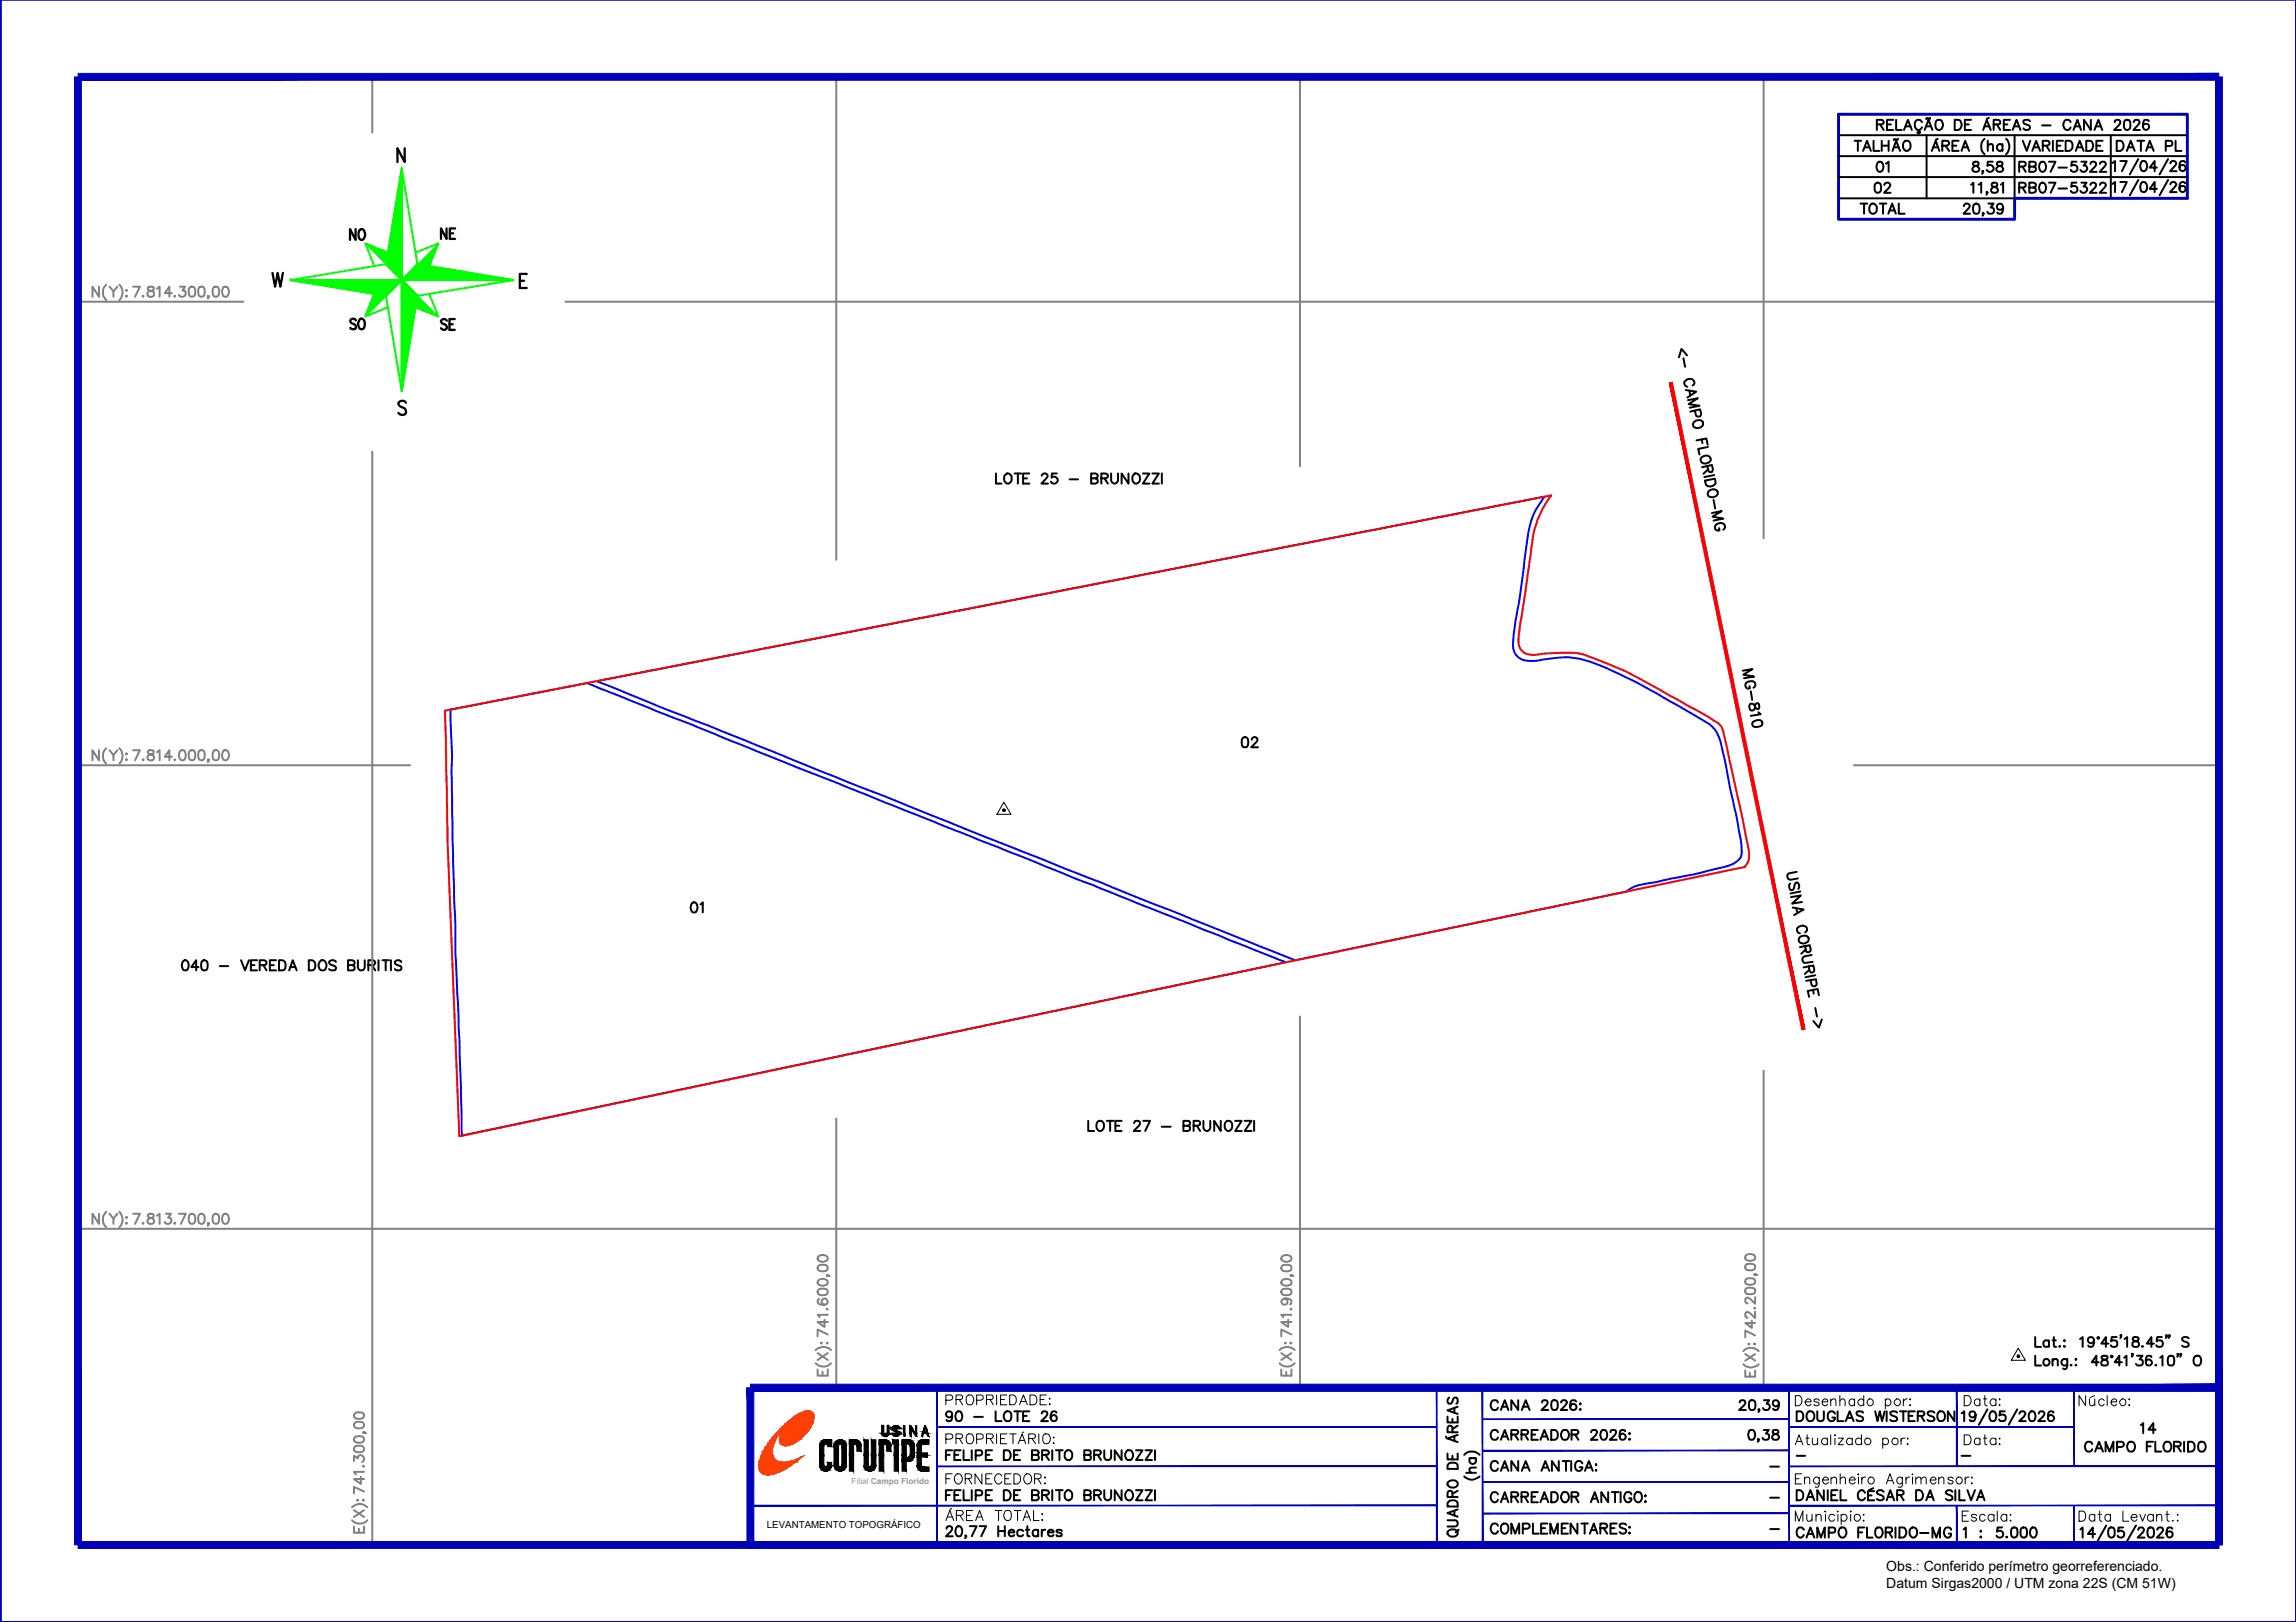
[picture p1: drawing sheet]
<svg xmlns="http://www.w3.org/2000/svg" width="297mm" height="210mm" viewBox="0 0 297 210" stroke-linecap="round" stroke-linejoin="round" font-family="sans-serif">
<defs><g id="words">
<g font-size="4.4">
<text x="242" y="23.6">01</text>
<text x="241.7" y="26.1">02</text>
<text x="56.1" y="32.1">NE</text>
<text x="44.4" y="43.7">SO</text>
<text x="159.8" y="98.1">02</text>
<text x="92.1" y="119.2" transform="rotate(-90 92.1 119.2)">01</text>
</g>
<g font-size="4">
<text x="44.4" y="32.1">NO</text>
<text x="56.1" y="43.7">SE</text>
<text x="276.2" y="186.6">14</text>
</g>
<g font-size="2.6">
<text x="228.2" y="190.9">-</text>
<text x="231.4" y="189.8">-</text>
<text x="252.9" y="189.8">-</text>
<text x="228.2" y="195.1">-</text>
<text x="228.2" y="199">-</text>
</g>
<g font-size="1.8">
<text x="244" y="203.3">Obs.: Conferido perímetro georreferenciado.</text>
<text x="244" y="205.5">Datum Sirgas2000 / UTM zona 22S (CM 51W)</text>
</g>
<text font-size="1.3" x="99.2" y="197.8">LEVANTAMENTO TOPOGRÁFICO</text>
<text font-size="1.1" fill="#989898" x="110.2" y="192">Filial Campo Florido</text>
</g></defs>
<!-- layer: CONFRONTANTE -->
<g fill="none" stroke="#000" stroke-width=".25">
<path d="M217.8 46.4l.2 1.1M218.1 50.5l1.3 .2-1.1 .7M218.3 46l-.8-.9-.3 1.1M218.4 51.8l1.3-.3-1.2 .8 1.4 .2-1.3 .3M218.6 50.6l.1 .6M219 49.9a.47 .47 0 0 0 .1-.6 .47 .47 0 0 0-.5-.3l-.3 .1-.4 .3a.51 .51 0 0 0 .4 .7M219.1 54.6a.64 .64 0 0 1 .8-.3 .64 .64 0 0 1 .4 .7 .8 .8 0 0 1-1.2 .1l-.1-.2zM219.3 53.1l.2 .8h.4l.2-.4-.2-.5-1.2 .3M219.5 57l1.3-.3 .1 .8M220.1 59.2a.66 .66 0 0 1 .8-.2 .66 .66 0 0 1 .4 .6 .71 .71 0 0 1-.7 .4 .71 .71 0 0 1-.6-.5zM220.2 56.9v.4M221 57.8l-1.3 .3 .2 .7"/>
<path d="M128.8 61.3v1.3h.8M130 61.5a.46 .46 0 0 1 .6-.2 .46 .46 0 0 1 .3 .5 .56 .56 0 0 1-.1 .6 .56 .56 0 0 1-.6 .1 .75 .75 0 0 1-.2-1zM131.3 61.3h.8M131.7 61.3v1.3M132.4 61.9h.5M133.2 61.3h-.8v1.3h.8M134.8 61.6v-.1a.44 .44 0 0 1 .5-.2l.2 .2v.2l-.8 .9h.9M136.7 61.3h-.6l-.1 .5a.47 .47 0 0 1 .7 0 .47 .47 0 0 1-.1 .7 .47 .47 0 0 1-.6-.2M138.4 62h1.1M141.2 61.9h.5l.3-.1v-.4l-.3-.1h-.5v1.3l.7-.1a.33 .33 0 0 0 .1-.4 .33 .33 0 0 0-.3-.2M142.5 61.9h.5l.3-.1v-.4l-.3-.1h-.5v1.3M142.9 61.9l.4 .7"/>
<path d="M143.7 61.3v.9a.45 .45 0 0 0 .5 .4 .45 .45 0 0 0 .4-.4v-.9M146 61.3v1.3l-.9-1.3v1.3M146.7 61.4l.1-.1a.66 .66 0 0 1 .7 .6 .66 .66 0 0 1-.7 .7 .8 .8 0 0 1-.1-1.2zM147.9 61.3h.8l-.8 1.3h.8M149.1 61.3h.8l-.8 1.3h.8M150.3 61.3v1.3M220.6 62.2l1.3-.3v.5a.71 .71 0 0 1-1 .5l-.2-.3zM220.9 60.3l.1 .5 .2 .3a.26 .26 0 0 0 .4-.2v-.2l-.1-.5-1.3 .3M221 60.8l-.6 .5M221.1 63.6a.65 .65 0 0 1 .7-.3 .65 .65 0 0 1 .4 .6 .78 .78 0 0 1-1.2 .2l-.1-.2zM221.5 66.4l1.2-.3-1.1 .8 1.4 .2-1.3 .3M221.7 64.7l.2 1.1"/>
<path d="M221.8 61.5l-1.3 .2M222.4 68.3v.3l-.1 .1a.42 .42 0 0 1-.4-.6 .66 .66 0 0 1 .7-.4 .66 .66 0 0 1 .6 .6l-.2 .3M225.5 86.8l1.2-.2-1.2 .7 1.4 .3-1.3 .2M226.3 88.8l.1 .3a.46 .46 0 0 1-.6-.4 .46 .46 0 0 1 .4-.5 .55 .55 0 0 1 .6 0 .55 .55 0 0 1 .3 .6l-.2 .2M226.4 91.2a.4 .4 0 0 1 .6 .2l.1 .2a.27 .27 0 0 0 .5 .1 .5 .5 0 0 0-.2-.7h-.2a.62 .62 0 0 0-.2 .7 .38 .38 0 0 1-.6 .2 .67 .67 0 0 1 0-.7zM226.5 89.5l.2 1.1M226.7 93.5a1.09 1.09 0 0 1 1.2-.2 .46 .46 0 0 1-.1 .7 1.28 1.28 0 0 1-1 0l-.1-.3zM227.5 92.2l.3 .2-1.3 .2M231.6 114.4a.58 .58 0 0 0 .1 .8l.4-.2 .1-.6 .2-.2a.43 .43 0 0 1 .4 .2 .43 .43 0 0 1-.1 .5l-.1 .1M231.7 116.1l1.3-.2-1.2 1 1.3-.2M231.9 117.4l1.4 .3-1.2 .7M232.4 117.5l.1 .7"/>
<path d="M232.4 112.8l-.9 .2a.44 .44 0 0 0-.3 .5 .44 .44 0 0 0 .5 .3l.9-.1M232.9 115.4l-1.3 .2M23.7 124.3a.37 .37 0 0 1 .6 .2 .96 .96 0 0 1-.1 1 .42 .42 0 0 1-.6-.2 .9 .9 0 0 1 .1-1zM25.7 125.2h-.9l.6-.9v1.3M26.2 124.3a.41 .41 0 0 1 .6 .2 1.3 1.3 0 0 1-.1 1 .45 .45 0 0 1-.6-.2 1.22 1.22 0 0 1 .1-1zM28.4 125h1.1M31.2 124.3l.5 1.3 .5-1.3M32.5 124.9h.4M33.3 124.3h-.8v1.3h.8M33.6 124.9h.8a.31 .31 0 0 0 0-.6h-.2h-.6v1.3M34.1 124.9l.4 .7M34.9 124.9h.5"/>
<path d="M35.7 124.3h-.8v1.3h.8M36.1 124.3a.73 .73 0 0 1 .8 .3 .73 .73 0 0 1-.2 .9l-.6 .1zM37.4 125.6l.5-1.3 .5 1.3M37.6 125.2h.6M39.9 124.3h.5a.71 .71 0 0 1 .4 .6 .71 .71 0 0 1-.4 .7h-.5zM41.3 124.5l.2-.2a.59 .59 0 0 1 .7 .2 .59 .59 0 0 1-.1 .8 .48 .48 0 0 1-.5 .3 .48 .48 0 0 1-.4-.5zM43.5 124.5a.49 .49 0 0 0-.5-.3 .49 .49 0 0 0-.4 .4 .84 .84 0 0 0 .7 .4l.2 .2v.2a.62 .62 0 0 1-.9 0M45 124.9h.6a.3 .3 0 0 0 .3-.2 .3 .3 0 0 0-.2-.4h-.7v1.3h.6a.34 .34 0 0 0 .3-.4 .34 .34 0 0 0-.3-.3M46.3 124.3v.9a.45 .45 0 0 0 .4 .4 .45 .45 0 0 0 .5-.4v-.9M47.7 124.9h.7a.31 .31 0 0 0 0-.6h-.2h-.5v1.3M48.1 124.9l.4 .7M49 124.3v1.3"/>
<path d="M49.5 124.3h.8M49.9 124.3v1.3M50.6 124.3v1.3M51.9 124.5a.46 .46 0 0 0-.4-.3 .46 .46 0 0 0-.4 .4l.2 .3 .6 .2v.3a.58 .58 0 0 1-.8 0M232.8 121.3a.66 .66 0 0 1 .7-.3 .66 .66 0 0 1 .5 .6 .68 .68 0 0 1-.7 .5 .68 .68 0 0 1-.6-.5zM233.5 120.7a.45 .45 0 0 0 .2-.8 .76 .76 0 0 0-1.2 .4 .45 .45 0 0 0 .4 .5M233.5 122.4l.2 .8a.33 .33 0 0 0 .5-.1l.1-.2-.2-.6-1.2 .3M233.6 122.9l-.6 .5M234 125.1l.1 .5 .3 .3a.36 .36 0 0 0 .3-.4l-.1-.6-1.3 .3M234.1 125.5l-.6 .5M234.3 126.8v.6l.2 .2a.33 .33 0 0 0 .3 0 .33 .33 0 0 0 .2-.3l-.1-.6-1.2 .2M234.4 123.6l-.9 .2a.43 .43 0 0 0-.3 .5 .43 .43 0 0 0 .4 .3l.9-.1"/>
<path d="M234.6 128.1v.5M234.9 126.2l-1.3 .3M234.9 130.4l.2 1.1M235.3 128.8l-.2-.8-1.2 .2 .1 .8M235.7 131.9l-.4 1.1-.7-.9M140.8 145v1.4h.7M142 145.2a.47 .47 0 0 1 .5-.1 .47 .47 0 0 1 .3 .5 .62 .62 0 0 1-.6 .8l-.1-.1a.79 .79 0 0 1-.1-1.1zM143.2 145h.9M143.6 145v1.4M144.3 145.7h.5M145.1 145h-.8v1.4h.8M146.7 145.3l.1-.2a.49 .49 0 0 1 .6 .1 .45 .45 0 0 1-.1 .5l-.6 .7h.8"/>
<path d="M147.9 145h.9l-.6 1.4M150.3 145.8h1.2M153.1 145.7l.8-.1 .1-.2-.1-.3-.8-.1v1.4h.6l.2-.2 .1-.3-.1-.2h-.2M154.4 145.7h.6l.2-.1 .1-.2a.3 .3 0 0 0-.3-.4h-.6v1.4M154.8 145.7l.5 .7M155.7 145v1a.45 .45 0 0 0 .4 .4 .45 .45 0 0 0 .5-.4v-1M157.9 145v1.4l-.8-1.4v1.4M158.6 145.2a.48 .48 0 0 1 .5-.1 .48 .48 0 0 1 .3 .5 .56 .56 0 0 1-.1 .5 .56 .56 0 0 1-.6 .2 .79 .79 0 0 1-.1-1.1zM159.8 145h.8l-.8 1.4h.8M161 145h.9l-.9 1.4h.9M162.2 145v1.4"/>
</g>
<!-- layer: 0114000090002 -->
<path d="M77.2 88.2l122.6-23.9a10.2 10.2 0 0 0-2.2 5.5l-1.1 8.3a27.5 27.5 0 0 0-.7 5.9 1.98 1.98 0 0 0 2.1 1.5h.5a22 22 0 0 1 5.2-.4 26.4 26.4 0 0 1 7.5 2.9l3.3 1.8 5.8 3.3a4.2 4.2 0 0 1 2.5 3.6l1.9 8.7 .6 3.2a6.1 6.1 0 0 1 0 2.3 3 3 0 0 1-2 1.3l-4.1 1-5.6 1.1a6.2 6.2 0 0 0-2.9 .9l-.1 .2-43 8.9-57.9-23.1z" fill="none" stroke="#00f" stroke-width=".25"/>
<!-- layer: 0114000090001 -->
<path d="M58.3 91.8l17.6-3.4 90.5 36.1-106.6 22.5-.3-11.7-.6-11.9v-3.7l-.4-11.4-.1-8.4 .1-2z" fill="none" stroke="#00f" stroke-width=".25"/>
<!-- layer: MARGEM -->
<path d="M.1 0h296.9v209.9h-296.9z" fill="none" stroke="#0000b8" stroke-width=".25"/>
<!-- layer: SETA_NORTE -->
<g fill="none" stroke="#0f0" stroke-width=".25">
<path d="M37.6 36.3h28.8M37.6 36.3h.1M37.9 36.3h-.1M38 36.3h-.1M38.1 36.3h-.1M38.3 36.3h-.1M38.4 36.3h-.1M38.5 36.3l-.1 .1M38.6 36.3l-.1 .1M38.8 36.3l-.2 .1M38.9 36.3l-.2 .1M39 36.3l-.2 .1"/>
<path d="M39.1 36.3l-.2 .2M39.3 36.3l-.3 .2M39.4 36.3l-.3 .2M39.5 36.3l-.3 .2M39.7 36.3l-.3 .2M39.8 36.3l-.3 .2M39.9 36.3l-.3 .2M40 36.3l-.3 .3M40.2 36.3l-.4 .3M40.3 36.3l-.4 .3M40.4 36.3l-.4 .3M40.5 36.3l-.4 .3"/>
<path d="M40.7 36.3l-.5 .4M40.8 36.3l-.5 .4M40.9 36.3l-.4 .4M41 36.3l-.5 .4M41.2 36.3l-.5 .5M41.3 36.3l-.5 .5M41.4 36.3l-.5 .5M41.6 36.3l-.6 .5M41.7 36.3l-.6 .5M41.8 36.3l-.6 .5M41.9 36.3l-.6 .5M42.1 36.3l-.7 .6"/>
<path d="M42.2 36.3l-.6 .6M42.3 36.3l-.7 .6M42.4 36.3l-.6 .6M42.6 36.3l-.7 .6M42.7 36.3l-.7 .7M42.8 36.3l-.7 .7M43 36.3l-.8 .7M43.1 36.3l-.8 .7M43.2 36.3l-.8 .7M43.3 36.3l-.8 .8M43.5 36.3l-.8 .8M43.6 36.3l-.9 .8"/>
<path d="M43.7 36.3l-.8 .8M43.8 36.3l-.8 .8M44 36.3l-.9 .8M44.1 36.3l-.9 .8M44.2 36.3l-.9 .9M44.4 36.3l-1 .9M44.5 36.3l-1 .9M44.6 36.3l-1 .9M44.7 36.3l-1 1M44.9 36.3l-1.1 1M45 36.3l-1 1M45.1 36.3l-1 1"/>
<path d="M45.2 36.3l-1 1M45.4 36.3l-1.1 1.1M45.5 36.3l-1.1 1.1M45.6 36.3l-1.1 1.1M45.7 36.3l-1.1 1.1M45.9 36.3l-1.2 1.1M46 36.3l-1.2 1.1M46.1 36.3l-1.2 1.1M46.3 36.3l-1.3 1.2M46.4 36.3l-1.2 1.2M46.5 36.3l-1.2 1.2M46.6 36.3l-1.2 1.2"/>
<path d="M46.8 36.3l-1.3 1.2M46.9 36.3l-1.3 1.3M47.1 36.3l-1.4 1.3M47.2 36.3l-1.4 1.3M47.3 36.3l-1.4 1.3M47.4 36.3l-1.4 1.3M47.4 31.6l2.5 2.5M47.6 36.3l-1.5 1.3M47.7 31.7l2.3 2.3M47.7 36.3l-1.4 1.3M47.8 36.3l-1.5 1.4M47.9 31.8l2.1 2.1"/>
<path d="M47.9 36.3l-1.4 1.4M48.1 36.3l-1.5 1.4M48.1 31.8l1.9 2M48.2 36.3l-1.5 1.4M48.3 31.9l1.7 1.8M48.3 36.3l-1.5 1.4M48.5 36.3l-1.6 1.5M48.5 38l-.1 .1M48.5 32l1.5 1.6M48.6 36.3l-1.6 1.5M48.6 38l-.3 .3M48.7 36.3l-1.6 1.5"/>
<path d="M48.8 38.1l-.6 .6M48.8 36.3l-1.6 1.5M48.9 32.2l1.2 1.2M49 36.3l-1.6 1.6M49 38.1l-1 1M49.1 36.3l-1.7 1.6M49.1 32.3l1 .9M49.2 36.3l-1.6 1.6M49.3 36.3l-1.6 1.6M49.5 36.3l-1.7 1.6M49.5 32.4l.7 .6M49.6 36.3l-1.7 1.6"/>
<path d="M49.6 38.2l-2.1 2.2M49.7 36.3l-1.7 1.6M49.7 32.5l.5 .4M49.9 36.3l-1.8 1.7M49.9 34.2l2.1 2.1-2.1 2M49.9 32.6l.3 .2M50 36.3l-1.8 1.7M50.1 36.3l-1.8 1.7M50.2 32.7h.1M50.2 39.8l-2.9 1.2M50.4 36.3l-1.9 1.7M50.5 36.3l-2.3 2.2"/>
<path d="M50.6 36.3l-1.8 1.8M50.7 36.3l-2.6 2.6M50.9 36.3l-1.9 1.8M51 36.3l-3.1 3M51.1 36.3l-3.3 3.2M51.3 36.3l-3.6 3.4M51.4 36.3l-3.7 3.6M51.5 36.3l-3.9 3.8M51.6 36.3l-2 1.9M51.8 36.3l-4.4 4.3M51.9 36.3l-4.5 4.4M52 21.9h.1"/>
<path d="M52 21.8l2 12.4 12.4 2.1-12.4 2-2 12.3-2.1-12.3-12.3-2 12.3-2.1zM52 21.8v28.8M52 30.9l-1.8 1.8-2.9-1.2 1.1 2.9M52 26.9l-1 .9M52 22h-.1M52 22.1l-.1 .1M52 22.2l-.1 .1M52 22.4l-.1 .1M52 22.5l-.2 .1M52 22.6l-.2 .2M52 22.7l-.2 .3M52 22.9l-.2 .2"/>
<path d="M52 23l-.2 .3M52 23.1l-.3 .3M52 23.3l-.3 .3M52 23.4l-.3 .3M52 23.5l-.4 .3M52 23.6l-.4 .4M52 23.8l-.4 .3M52 23.9l-.5 .4M52 24l-.5 .5M52 24.1l-.5 .5M52 24.3l-.5 .5M52 24.4l-.5 .5"/>
<path d="M52 24.5l-.5 .6M52 24.7l-.6 .5M52 24.8l-.6 .6M52 24.9l-.6 .6M52 25l-.7 .7M52 25.2l-.7 .6M52 25.3l-.7 .7M52 25.4l-.7 .7M52 25.5l-.7 .8M52 25.7l-.8 .7M52 25.8l-.8 .8M52 25.9l-.8 .9"/>
<path d="M52 26l-.9 .9M52 26.2l-.9 .9M52 26.3l-.9 .9M52 26.5l-.9 .9M52 26.6l-1 .9M52 26.7l-1 1M52 27l-1 1M52 27.1l-1 1M52 27.2l-1.1 1.1M52 27.4l-1.1 1M52 27.5l-1.1 1.1M52 27.6l-1.2 1.2"/>
<path d="M52 27.7l-1.2 1.2M52 27.9l-1.2 1.2M52 28l-1.3 1.2M52 28.1l-1.3 1.3M52 28.3l-1.3 1.2M52 28.4l-1.3 1.2M52 28.5l-1.3 1.3M52 28.6l-1.3 1.3M52 28.8l-1.4 1.3M52 28.9l-1.4 1.4M52 29l-1.4 1.4M52 29.1l-1.5 1.5"/>
<path d="M52 29.3l-1.5 1.4M52 29.4l-1.5 1.5M52 29.5l-1.6 1.5M52 29.6l-1.6 1.6M52 29.8l-1.6 1.5M52 29.9l-1.6 1.6M52 30l-1.6 1.6M52 30.2l-1.7 1.6M52 30.3l-1.7 1.6M52 30.4l-1.7 1.7M52 30.5l-1.7 1.7M52 30.7l-1.8 1.7"/>
<path d="M52 30.8l-1.8 1.8M52 31l-1.8 1.9M52 31.2l-1.8 1.8M52 31.3l-1.9 1.9-.8-.9M52 31.4l-1.9 1.9M52 31.6l-1.9 1.9-1.4-1.4M52 31.7l-2 1.9M52 31.8l-2 2M52 31.9l-2 2M52 32.1l-2 2M52 32.2l-2.1 2M52 32.3l-2 2"/>
<path d="M52 32.4l-1.9 1.9M52 32.6l-1.8 1.8M52 32.7l-1.8 1.8M52 32.8l-1.7 1.7M52 32.9l-1.7 1.7M52 33.1l-1.6 1.5M52 33.2l-1.6 1.5M52 33.3l-1.5 1.5M52 33.5l-1.4 1.4M52 33.6l-1.3 1.3M52 33.7l-1.3 1.3M52 33.8l-1.2 1.2"/>
<path d="M52 34l-1.2 1.1M52 34.1l-1.1 1.1M52 34.2l-1 1M52 34.3l-1 1M52 34.5l-.9 .9M52 34.6l-.8 .8M52 34.7l-.8 .8M52 34.9l-.7 .6M52 35l-.7 .6M52 35.1l-.6 .6M52 35.2l-.5 .5M52 35.4l-.5 .4"/>
<path d="M52 35.5l-.4 .4M52 35.6l-.3 .3M52 35.7l-.2 .3M52 35.9l-.2 .1M52 36l-.1 .1M52 36.1l-.1 .1M52.1 36.3l-.1 .1M52.1 36.4l-.1 .1M52.2 36.4l-.2 .2M52.3 36.5l-.3 .3M52.3 36.5l-.3 .4M52.4 36.6l-.4 .4"/>
<path d="M52.4 36.7l-.4 .4M52.5 36.8l-.5 .5M52.6 36.8l-.6 .6M52.6 36.9l-.6 .6M52.7 36.9l-.7 .7M52.8 37l-.8 .8M52.8 37.1l-.8 .8M52.9 37.1l-.9 .9M52.9 37.2l-.9 1M53 37.3l-1 1M53.1 37.3l-1.1 1.1M53.2 37.4l-1.2 1.1"/>
<path d="M53.2 37.4l-1.2 1.3M53.3 37.5l-1.3 1.3M53.3 37.6l-1.3 1.3M53.4 37.6l-1.4 1.4M53.5 37.7l-1.5 1.5M53.5 37.8l-1.5 1.5M53.6 37.9l-1.6 1.5M53.7 37.9l-1.7 1.7M53.7 38l-1.7 1.7M53.7 32.7l3-1.2-1.2 2.9M53.7 40l-1.7 1.8M53.7 39.8l-1.7 1.8"/>
<path d="M53.8 39.7l-1.8 1.8M53.8 39.5l-1.8 1.9M53.8 38l-1.8 1.8M53.8 39.8h.1M53.8 39.6l.2 .3M53.8 39.6l.5 .4M53.8 39.4l-1.8 1.8M53.8 38.1l-1.8 1.9M53.8 39.4l.6 .7M53.8 39.3l.8 .8M53.9 39.1l-1.9 1.9M53.9 39.1l1.2 1.2"/>
<path d="M53.9 39l1.4 1.4M53.9 38.7l-1.9 2M53.9 38.2l-1.9 1.9M53.9 38.8l1.8 1.7M54 38.6l-2 2M54 38.2l-2 2M54 38.7l1.9 1.9M54 38.6l2.1 2.1M54 34.2l-2 2.1 2 2M54 38.5l-2 2M54 38.3l-2 2.1M54 38.5l2.3 2.3"/>
<path d="M54 38.4l2.5 2.5M54 34.2l-6.7 6.8 1.1-3 1.8-1.7M54.2 34.2l-2.1 2.1M54.3 34.2l-2 2.1M54.4 34.3l-2 2M54.5 34.3l-2 2M54.6 34.3l-2 2M54.7 34.3l-1.9 2M54.8 34.3l-1.9 2M54.9 34.3l-1.9 2M55 34.3l-1.8 2M55.1 34.4l-1.8 1.9"/>
<path d="M55.2 34.4l-1.8 1.9M55.4 34.4l-1.9 1.9M55.5 38l1.2 3-3-1.2M55.5 34.4l-1.8 1.9M55.6 34.4l-1.8 1.9M55.6 34.2l-.2 .2M55.7 34.5l-1.8 1.8M55.7 34l-.4 .4M55.8 34.5l-1.8 1.8M55.8 33.8l-.6 .6M55.9 33.5l-.8 .9M55.9 34.5l-1.7 1.8"/>
<path d="M56 33.4l-1 .9M56 34.5l-1.7 1.8M56 33.2l-1.2 1.1M56.1 34.6l-1.7 1.7M56.1 32.9l-1.3 1.4M56.2 32.7l-1.6 1.6M56.2 34.6l-1.6 1.7M56.3 32.5l-1.7 1.8M56.3 34.6l-1.6 1.7M56.4 32.3l-2 2M56.5 34.6l-1.7 1.7M56.5 32.1l-2.2 2.2"/>
<path d="M56.5 34.6l-1.6 1.7M56.5 31.9l-2.3 2.3M56.6 31.7l-2.5 2.5M56.7 34.6l-1.6 1.7M56.8 34.6l-1.6 1.7M56.9 34.7l-1.6 1.6M57 34.7l-1.6 1.6M57.1 34.7l-1.5 1.6M57.2 34.7l-1.5 1.6M57.3 34.7l-1.5 1.6M57.4 34.8l-1.4 1.5M57.6 34.8l-1.5 1.5"/>
<path d="M57.6 34.8l-1.4 1.5M57.8 34.8l-1.5 1.5M57.9 34.8l-1.4 1.5M58 34.9l-1.4 1.4M58.1 34.9l-1.4 1.4M58.2 34.9l-1.4 1.4M58.3 34.9l-1.3 1.4M58.4 34.9l-1.3 1.4M58.5 34.9l-1.3 1.4M58.6 34.9l-1.3 1.4M58.7 35l-1.2 1.3M58.9 35l-1.3 1.3"/>
<path d="M59 35l-1.3 1.3M59.1 35l-1.2 1.3M59.2 35.1l-1.2 1.2M59.3 35.1l-1.2 1.2M59.4 35.1l-1.2 1.2M59.5 35.1l-1.1 1.2M59.6 35.1l-1.1 1.2M59.7 35.2l-1.1 1.1M59.8 35.2l-1.1 1.1M59.9 35.2l-1 1.1M60.1 35.2l-1.1 1.1M60.2 35.2l-1.1 1.1"/>
<path d="M60.3 35.2l-1 1.1M60.4 35.2l-1 1.1M60.5 35.3l-1 1M60.6 35.3l-1 1M60.7 35.3l-.9 1M60.8 35.3l-.9 1M60.9 35.3l-.9 1M61 35.4l-.9 .9M61.2 35.4l-.9 .9M61.2 35.4l-.8 .9M61.4 35.4l-.9 .9M61.5 35.4l-.8 .9"/>
<path d="M61.6 35.4l-.8 .9M61.7 35.4l-.8 .9M61.8 35.5l-.7 .8M61.9 35.5l-.7 .8M62 35.5l-.7 .8M62.1 35.5l-.6 .8M62.3 35.5l-.7 .8M62.3 35.6l-.6 .7M62.5 35.6l-.7 .7M62.6 35.6l-.6 .7M62.7 35.6l-.6 .7M62.8 35.7l-.6 .6"/>
<path d="M62.9 35.7l-.6 .6M63 35.7l-.5 .6M63.1 35.7l-.5 .6M63.2 35.7l-.5 .6M63.4 35.7l-.5 .6M63.4 35.7l-.4 .6M63.6 35.8l-.5 .5M63.7 35.8l-.5 .5M63.8 35.8l-.4 .5M63.9 35.8l-.4 .5M64 35.8l-.4 .5M64.1 35.9l-.4 .4"/>
<path d="M64.2 35.9l-.3 .4M64.3 35.9l-.3 .4M64.4 35.9l-.3 .4M64.5 35.9l-.3 .4M64.7 36l-.3 .3M64.8 36l-.3 .3M64.9 36l-.3 .3M65 36l-.2 .3M65.1 36l-.2 .3M65.2 36l-.2 .3M65.3 36l-.2 .3M65.4 36.1l-.1 .2"/>
<path d="M65.5 36.1l-.1 .2M65.6 36.1l-.1 .2M65.7 36.1l-.1 .2M65.9 36.1l-.1 .2M66 36.2l-.1 .1M66.1 36.2l-.1 .1M66.2 36.2v.1M66.3 36.2v.1M52 50.5h.1M52 50.3v.1M52.1 50.2l-.1 .1M52.1 50.1h-.1"/>
<path d="M52.1 49.9l-.1 .1M52.1 49.8l-.1 .1M52.1 49.6l-.1 .2M52.2 49.5l-.2 .1M52.2 49.3l-.2 .2M52.2 49.1l-.2 .3M52.3 49l-.3 .2M52.3 48.8l-.3 .3M52.3 48.7l-.3 .3M52.3 48.5l-.3 .4M52.4 48.4l-.4 .3M52.4 48.2l-.4 .4"/>
<path d="M52.4 48.1l-.4 .4M52.4 47.9l-.4 .5M52.4 47.8l-.4 .4M52.5 47.6l-.5 .5M52.5 47.5l-.5 .5M52.5 47.3l-.5 .6M52.6 47.1l-.6 .6M52.6 47l-.6 .6M52.6 46.8l-.6 .7M52.6 46.7l-.6 .6M52.6 46.5l-.6 .7M52.7 46.4l-.7 .7"/>
<path d="M52.7 46.2l-.7 .8M52.7 46.1l-.7 .7M52.8 45.9l-.8 .8M52.8 45.8l-.8 .8M52.8 45.6l-.8 .9M52.8 45.5l-.8 .8M52.9 45.3l-.9 .9M52.9 45.2l-.9 .9M52.9 45l-.9 .9M52.9 44.8l-.9 1M52.9 44.7l-.9 1M53 44.5l-1 1.1"/>
<path d="M53 44.4l-1 1M53 44.3l-1 1M53.1 44.1l-1.1 1.1M53.1 44l-1.1 1.1M53.1 43.8l-1.1 1.1M53.1 43.7l-1.1 1.1M53.2 43.5l-1.2 1.2M53.2 43.3l-1.2 1.2M53.2 43.2l-1.2 1.2M53.2 43l-1.2 1.3M53.2 42.9l-1.2 1.3M53.3 42.7l-1.3 1.3"/>
<path d="M53.3 42.6l-1.3 1.3M53.3 42.4l-1.3 1.4M53.4 42.3l-1.4 1.4M53.4 42.1l-1.4 1.4M53.4 42l-1.4 1.4M53.5 41.8l-1.5 1.5M53.5 41.7l-1.5 1.5M53.5 41.5l-1.5 1.5M53.5 41.4l-1.5 1.5M53.5 41.2l-1.5 1.6M53.6 41l-1.6 1.6M53.6 40.9l-1.6 1.6"/>
<path d="M53.6 40.7l-1.6 1.7M53.6 40.6l-1.6 1.7M53.7 40.4l-1.7 1.7M53.7 40.3l-1.7 1.7M53.7 40.1l-1.7 1.8M54.8 40.2l-.9-1-1.9 1.9M55.5 40.4l-1.6-1.5-1.9 2"/>
</g>
<path d="M52.4 19.2v1.8l-1-1.8v1.8M35.2 35.3l.4 1.8 .3-1.8 .4 1.8 .3-1.8M67.3 36.3h.5M68.1 35.4h-.8v1.9h.8M52.5 52.1a.52 .52 0 0 0-.5-.2 .52 .52 0 0 0-.5 .4 1.04 1.04 0 0 0 .9 .6 .51 .51 0 0 1-.1 .8 .51 .51 0 0 1-.8-.3" fill="none" stroke="#000" stroke-width=".3"/>
<!-- layer: QUADRO_DE_AREAS_CANA_2026 -->
<path d="M237.9 14.8h45.1v10.9h-22.4v2.7h-22.7z" fill="none" stroke="#0000b8" stroke-width=".38"/>
<g fill="none" stroke="#000" stroke-width=".25">
<path d="M237.9 17.5h45.1M239.9 18.2h.9M240.4 18.2v1.3M241 19.5l.5-1.3 .5 1.3M242.4 18.2v1.3h.7M242.8 16.1l.8-.1a.31 .31 0 0 0 0-.4l-.8-.1v1.3M243.2 16.1l.5 .7M243.4 18.2v1.3M244.1 16.1h.5M244.3 18.2v1.3M244.8 19.5l.5-1.3 .5 1.3M244.9 15.5h-.8v1.3h.8"/>
<path d="M245 18h.2M245.1 18l-.1 .1M245.2 18l.1 .1M245.3 18.1h.1M245.3 15.5v1.3h.7M245.6 18l-.1 .1M246.3 18.4l.2-.1a.64 .64 0 0 1 .7 .3 .64 .64 0 0 1-.3 .8l-.1 .1a.68 .68 0 0 1-.6-.4 .68 .68 0 0 1 .1-.7zM246.3 16.8l.5-1.3 .5 1.3M246.5 16.4h.7M248.2 16.8v.2h.2v.2h-.1h-.2M248.7 15.8a.48 .48 0 0 0-.6-.3 .48 .48 0 0 0-.4 .5 .62 .62 0 0 0 .6 .8l.4-.3M249 16.8l.5-1.3 .5 1.3"/>
<path d="M249.2 16.4h.6M249.2 15.3h.2M249.2 17.5v8.2M249.2 15.3v.1M249.4 15.3l.1 .1M249.5 15.4h.1M249.7 15.3v.1M249.9 19.5l.5-1.3 .5 1.3M250.1 19.1h.6M250.5 15.7a.5 .5 0 0 1 .5-.2 .5 .5 0 0 1 .4 .5l-.1 .5a.43 .43 0 0 1-.7 .2l-.2-.4zM250.7 18l-.3 .1M251.3 18.9h.5l.3-.2a.31 .31 0 0 0-.1-.4l-.7-.1v1.3"/>
<path d="M251.7 18.9l.5 .6M252.6 18.9h.5M252.9 15.5h.5a.71 .71 0 0 1 .4 .7 .71 .71 0 0 1-.4 .6h-.5zM253.4 18.2h-.8v1.3h.8M253.8 19.5l.4-1.3 .5 1.3M253.9 19.1h.7M254.2 16.1h.5M255 15.5h-.8v1.3h.8M256.6 16.8l.4-1.3 .5 1.3M256.7 18a1.37 1.37 0 0 0 0 2M256.7 16.4h.7M257.2 18.9l.3-.3 .3 .1v.8"/>
<path d="M257.2 18.2v1.3M257.3 15.3l-.3 .1M257.9 16.1h.6l.2-.1 .1-.1a.3 .3 0 0 0-.3-.4h-.6v1.3M258.3 16.1l.5 .7M259.1 18.9a.4 .4 0 0 0-.6-.1 .4 .4 0 0 0 0 .6 .4 .4 0 0 0 .6-.1M259.1 18.6v.9M259.2 16.1h.5M259.5 18a1.37 1.37 0 0 1 0 2M260 15.5h-.8v1.3h.8M260.4 16.8l.5-1.3 .5 1.3M260.6 16.4h.6M260.6 17.5v8.2h-22.7"/>
<path d="M261.7 18.2l.5 1.3 .5-1.3M262.6 15.7a.58 .58 0 0 0-.8 0l.1 .3 .5 .2a.3 .3 0 0 1 .2 .2 .3 .3 0 0 1-.1 .3 .5 .5 0 0 1-.7-.1M262.9 19.5l.5-1.3 .5 1.3M263.1 19.1h.6M264.2 16.2h1.1M264.3 18.9h.5l.3-.2a.31 .31 0 0 0-.1-.4l-.7-.1v1.3M264.7 18.9l.5 .6M265.6 18.2v1.3M266.1 18.9h.5M266.9 18.2h-.8v1.3h.8M267.2 18.2h.5a.71 .71 0 0 1 .4 .7 .71 .71 0 0 1-.4 .6h-.5zM267.9 15.8a.48 .48 0 0 0-.6-.3 .48 .48 0 0 0-.4 .5l.1 .5a.43 .43 0 0 0 .7 .2l.2-.2"/>
<path d="M268.3 16.8l.5-1.3 .4 1.3M268.4 16.4h.7M268.5 19.5l.6-1.3 .5 1.3M268.8 19.1h.6M269.9 18.2h.5a.71 .71 0 0 1 .4 .7 .71 .71 0 0 1-.4 .6h-.5zM270.5 15.5v1.3l-.9-1.3v1.3M271 16.8l.5-1.3 .5 1.3M271.2 16.4h.6M271.2 18.9h.5M272 18.2h-.8v1.3h.8M273.1 17.5v8.2M273.6 15.8v-.2l.2-.1h.3l.2 .1a.45 .45 0 0 1-.2 .6l-.6 .6h.9"/>
<path d="M273.8 18.2h.5a.71 .71 0 0 1 .4 .7 .71 .71 0 0 1-.4 .6h-.5zM274.9 15.6a.47 .47 0 0 1 .7 .2 1.22 1.22 0 0 1-.2 .9 .4 .4 0 0 1-.6-.1 1.3 1.3 0 0 1 .1-1zM275.2 19.5l.5-1.3 .5 1.3M275.4 19.1h.6M276 15.8l.2-.2h.5a.38 .38 0 0 1-.1 .6l-.6 .6h.8M276.5 18.2h.9M277 18.2v1.3M277.7 19.5l.4-1.3 .5 1.3M277.8 19.1h.7M278 15.7a.38 .38 0 0 0-.4-.2 .38 .38 0 0 0-.3 .3 .66 .66 0 0 0 .4 1 .41 .41 0 0 0 .4-.4 .41 .41 0 0 0-.4-.4 .41 .41 0 0 0-.5 .4M280.2 18.9h.5a.34 .34 0 0 0 .3-.3 .34 .34 0 0 0-.3-.4h-.5v1.3M281.5 18.2v1.3h.7"/>
<path d="M237.9 20.2h45.1M237.9 22.9h45.1M241.2 26.3v1.4M242 26.4l.2-.1a.66 .66 0 0 1 .6 .7 .66 .66 0 0 1-.6 .7 .8 .8 0 0 1-.2-1.3zM243.6 26.3v1.4M244.3 27.7l.5-1.4 .5 1.4M245.6 26.3v1.4h.8M254.1 26.7v-.1a.44 .44 0 0 1 .5-.3l.1 .2 .1 .2-.8 1h.9M255 23.9l.3-.3v1.3M255.3 21a.27 .27 0 0 0 .1 .4 .47 .47 0 0 1 .5 .2 .47 .47 0 0 1 0 .6 .52 .52 0 0 1-.7-.2 .55 .55 0 0 1 .6-.6 .27 .27 0 0 0 .1-.4l-.1-.1zM255.4 26.4a.4 .4 0 0 1 .7 .2 1.3 1.3 0 0 1-.2 1 .47 .47 0 0 1-.6-.2 1.22 1.22 0 0 1 .1-1zM256 23.9l.3-.3v1.3"/>
<path d="M256.6 22.2h-.1h-.1h.2l-.2 .3M256.6 27.6h-.1l.1-.1v.1l-.1 .3M257.1 24.9h-.1v-.1l.1 .2-.1 .2M257.2 26.3h.7l-.4 .6a.43 .43 0 0 1 .4 .5 .43 .43 0 0 1-.7 .2l-.1-.2M257.7 23.7a.27 .27 0 0 0 .1 .4 .49 .49 0 0 1 .6 .2 .49 .49 0 0 1-.1 .6 .58 .58 0 0 1-.7-.2 .67 .67 0 0 1 .7-.6v-.4l-.1-.1zM257.8 20.9h-.6l-.1 .6a.47 .47 0 0 1 .7 0 .47 .47 0 0 1-.1 .7 .47 .47 0 0 1-.7-.2M258.4 21a.27 .27 0 0 0 .1 .4 .47 .47 0 0 1 .5 .2 .47 .47 0 0 1 0 .6 .52 .52 0 0 1-.7-.2 .55 .55 0 0 1 .6-.6 .27 .27 0 0 0 .1-.4l-.1-.1zM258.9 23.9l.3-.3v1.3M259.2 26.8a.4 .4 0 0 1-.6 .4 .4 .4 0 0 1-.2-.6 .4 .4 0 0 1 .7 0 1.16 1.16 0 0 1-.1 1 .46 .46 0 0 1-.6-.1M261.2 21.6h.6l.2-.2 .1-.1a.3 .3 0 0 0-.3-.4h-.6v1.3M261.2 24.3h.6l.2-.2v-.3l-.2-.2h-.6v1.3M261.6 21.6l.5 .6"/>
<path d="M261.6 24.3l.5 .6M262.5 21.6h.6l.2-.2 .1-.1a.3 .3 0 0 0-.3-.4h-.6v1.3h.8a.33 .33 0 0 0 .1-.4 .33 .33 0 0 0-.3-.2M262.5 24.3h.6l.2-.2v-.3l-.2-.2h-.6v1.3h.8a.33 .33 0 0 0 .1-.4 .33 .33 0 0 0-.3-.2M264 21a.42 .42 0 0 1 .6 .2 .66 .66 0 0 1-.4 1 .82 .82 0 0 1-.2-1.2zM264 23.7a.37 .37 0 0 1 .6 .2 .66 .66 0 0 1-.4 1 .79 .79 0 0 1-.2-1.2zM265.1 20.9h.8l-.6 1.3M265.1 23.6h.8l-.6 1.3M266.3 21.7h1.1M266.3 24.4h1.1M268.6 20.9h-.6v.6a.46 .46 0 0 1 .6-.1 .46 .46 0 0 1 0 .7 .46 .46 0 0 1-.7-.1M268.6 23.6h-.6v.6a.46 .46 0 0 1 .6 0 .46 .46 0 0 1 0 .6 .46 .46 0 0 1-.7-.1M269.3 20.9h.6l-.3 .5a.41 .41 0 0 1 .4 .4 .41 .41 0 0 1-.4 .4 .44 .44 0 0 1-.5-.2"/>
<path d="M269.3 23.6h.6l-.3 .5a.41 .41 0 0 1 .4 .4 .41 .41 0 0 1-.4 .4 .44 .44 0 0 1-.5-.2M270.5 21.2a.37 .37 0 0 1 .5-.2 .37 .37 0 0 1 0 .6l-.6 .6h.9M270.5 23.9a.37 .37 0 0 1 .5-.2 .37 .37 0 0 1 0 .6l-.6 .6h.9M271.7 21.2v-.1a.43 .43 0 0 1 .7 0v.2l-.8 .9h.9M271.7 23.9a.44 .44 0 0 1 .5-.3l.2 .3v.1l-.8 .9h.9M273.3 21.1l.3-.3v1.4M273.3 23.8l.3-.2v1.3M274.3 20.8h.9l-.7 1.4M274.3 23.6h.9l-.7 1.3M276.6 20.6l-1.1 2M276.6 23.3l-1.1 2M277.1 20.9a.45 .45 0 0 1 .6 .2 .66 .66 0 0 1-.4 1.1 .72 .72 0 0 1-.3-1.1z"/>
<path d="M277.1 23.6a.4 .4 0 0 1 .6 .2 .66 .66 0 0 1-.4 1.1 .72 .72 0 0 1-.3-1.1zM279 21.7h-.9l.7-.9v1.4M279 24.4h-.9l.7-.8v1.3M280.5 20.6l-1.1 2M280.5 23.3l-1.1 2M280.8 21.1l.1-.2h.5a.38 .38 0 0 1-.1 .6l-.6 .7h.9M280.8 23.8a.44 .44 0 0 1 .5-.2l.2 .1v.2l-.8 1h.9M282.7 21a.39 .39 0 0 0-.6-.1 1.1 1.1 0 0 0 0 1.2 .41 .41 0 0 0 .6-.2 .41 .41 0 0 0-.2-.6 .41 .41 0 0 0-.5 .4M282.7 23.7l-.1-.1a.41 .41 0 0 0-.6 .2 .77 .77 0 0 0 .3 1.1 .4 .4 0 0 0 .5-.4 .4 .4 0 0 0-.4-.4 .4 .4 0 0 0-.4 .3"/>
</g>
<!-- layer: MARGEM -->
<g fill="#0000b8" stroke="#0000b8" stroke-width=".13">
<path d="M185.8 179.6l.1 20.1v-20.1zM185.8 179.6l.1 20.1h-.1z"/>
<path d="M97.1 194.8v.1l88.8-.1zM97.1 194.9l88.8-.1v.1z"/>
<path d="M231.5 194.8v.1l55.5-.1zM231.5 194.9l55.5-.1v.1z"/>
<path d="M121.2 189.7v.1l64.7-.1zM121.2 189.8l64.7-.1v.1z"/>
<path d="M231.5 189.7v.1l55.6-.1zM231.5 189.8l55.6-.1v.1z"/>
<path d="M121.2 184.6v.1l64.7-.1zM121.2 184.7l64.7-.1v.1z"/>
<path d="M121.2 179.6l.1 20.3v-20.3zM121.2 179.6l.1 20.3h-.1z"/>
<path d="M191.8 179.6v20.1v-20.1zM191.8 179.6v20.1z"/>
<path d="M231.4 179.6l.1 20.1v-20.1zM231.4 179.6l.1 20.1h-.1z"/>
<path d="M253.1 194.8l.1 5.1v-5.1zM253.1 194.8l.1 5.1h-.1z"/>
<path d="M268.3 194.8l.1 5.1v-5.1zM268.3 194.8l.1 5.1h-.1z"/>
<path d="M231.5 184.6v.1l36.8-.1zM231.5 184.7l36.8-.1v.1z"/>
<path d="M268.3 179.6v10.2h.1zM268.3 179.6h.1v10.2z"/>
<path d="M253.1 179.6v10.2h.1zM253.1 179.6h.1v10.2z"/>
<path d="M191.8 183.6v.1l39.7-.1zM191.8 183.7l39.7-.1v.1z"/>
<path d="M191.8 187.7v.1l39.7-.1zM191.8 187.8l39.7-.1v.1z"/>
<path d="M191.8 191.7v.1l39.7-.1zM191.8 191.8l39.7-.1v.1z"/>
<path d="M191.8 195.8v.1l39.7-.1zM191.8 195.9l39.7-.1v.1z"/>
<path d="M121.2 179.6l.1 20.1v-20.1zM121.2 179.6l.1 20.1h-.1z"/>
<path d="M286.6 179.6l.9 20.3v-20.3zM286.6 179.6l.9 20.3h-.9z"/>
<path d="M97.1 200.4h189.9v-.9zM97.1 199.5h189.9l-189.9 .9z"/>
<path d="M96.6 179.6v20.3h.9zM96.6 179.6h.9v20.3z"/>
<path d="M97.1 179.1v1l189.9-1zM97.1 180.1l189.9-1v1z"/>
<path d="M9.6 10l.9 189.9v-189.9zM9.6 10l.9 189.9h-.9z"/>
<path d="M10.1 199.5v.9l276.9-.9zM10.1 200.4l276.9-.9v.9z"/>
<path d="M286.6 10v189.9h.9zM286.6 10h.9v189.9z"/>
<path d="M10.1 10.4h276.9v-.9zM10.1 9.5h276.9l-276.9 .9z"/>
</g>
<g fill="none" stroke="#000" stroke-width=".25">
<path d="M114.1 185.5v.2l.4 .2M114.1 185.5v-1h.2v1M114.2 185.5l.1 .1 .2 .1M114.5 185.7h.1M114.5 185.9h.1M114.8 185.5l-.1 .1-.1 .1M114.8 185.5v-1h.2v1M115 185.5l-.1 .2-.3 .2M122.4 188.3h.5M122.4 193.5h.5M122.5 197.8v-.2l.2-.1a.44 .44 0 0 1 .5 .3l-.2 .4-.6 .6h.9M123.2 183.1a.38 .38 0 0 1-.6 .3 .4 .4 0 0 1-.1-.7 .4 .4 0 0 1 .6 .1 1.37 1.37 0 0 1-.1 1.1 .39 .39 0 0 1-.5-.2"/>
<path d="M123.2 187.7h-.8v1.2M123.2 192.8h-.8v1.4M123.5 188.3h.5M123.5 193.5h.5M123.8 182.7a.42 .42 0 0 1 .6 .2 .62 .62 0 0 1 .1 .6 .62 .62 0 0 1-.5 .4h-.2a.92 .92 0 0 1 0-1.2zM123.8 197.6a.37 .37 0 0 1 .6 .2 .96 .96 0 0 1-.1 1 .42 .42 0 0 1-.6-.2 .9 .9 0 0 1 .1-1zM124.3 187.7h-.8v1.2h.8M124.3 192.8h-.8v1.4h.8M124.7 187.7v1.2h.7M124.7 192.8v1.4h.7M125 198.8h-.1v-.1a.22 .22 0 0 1 0 .4M125.5 197.5h.9l-.7 1.3"/>
<path d="M125.7 187.7v1.2M125.7 192.8v1.4M126 183.4h1.2M126.2 188.4l.7-.1a.33 .33 0 0 0 .2-.4 .33 .33 0 0 0-.3-.2h-.6v1.2M126.2 193.5h.6a.34 .34 0 0 0 .3-.3 .34 .34 0 0 0-.3-.4h-.6v1.4M126.7 197.5h.9l-.7 1.3M127.5 188.3h.5M127.5 193.5h.5M128.3 187.7h-.8v1.2h.8M128.3 192.8h-.8v1.4h.8M128.8 182.6v1.3h.8M129.1 197.5v1.3"/>
<path d="M129.1 198.1h.9M129.9 187.7h.4a.66 .66 0 0 1 .5 .6 .66 .66 0 0 1-.5 .6h-.4zM129.9 192.8a.73 .73 0 0 1 .7 .3 .73 .73 0 0 1 0 .9l-.3 .2h-.4zM130 182.8a.47 .47 0 0 1 .5-.2 .47 .47 0 0 1 .3 .5 .68 .68 0 0 1-.3 .8h-.4l-.1-.2a.82 .82 0 0 1 0-.9zM130 197.5v1.3M130.5 198.3h.7a.37 .37 0 0 0-.4-.3 .37 .37 0 0 0-.3 .4 .39 .39 0 0 0 .3 .4 .39 .39 0 0 0 .4-.2M131.2 188.3h.4M131.2 193.5h.4M131.2 182.6h.9M131.6 182.6v1.3M132 187.7h-.8v1.2h.8M132 192.8h-.8v1.4h.8"/>
<path d="M132.4 198.1a.43 .43 0 0 0-.7 0 .43 .43 0 0 0 0 .6 .43 .43 0 0 0 .7-.1M132.4 183.2h.4M132.7 198h.5M132.9 197.5l.1 1.3h.2M133.2 182.6h-.8v1.3h.8M133.5 188.3l.8-.1 .1-.2-.1-.3h-.8v1.2h.6l.3-.2a.39 .39 0 0 0-.3-.4M133.5 193.5h.6l.2-.1 .1-.2-.1-.2-.2-.2h-.6v1.4h.6a.34 .34 0 0 0 .3-.4 .34 .34 0 0 0-.3-.3M134.3 198.1a.41 .41 0 0 0-.6 0 .41 .41 0 0 0 0 .6 .41 .41 0 0 0 .6-.1M134.3 198v.8M134.8 182.9l.1-.2 .3-.1a.3 .3 0 0 1 .3 .5l-.8 .8h.9M134.8 198v.8M134.8 188.3l.8-.1 .1-.3-.1-.2h-.8v1.2"/>
<path d="M134.8 193.5l.8-.1 .1-.3-.3-.3h-.6v1.4M135.2 198a.36 .36 0 0 0-.4 .3M135.2 188.3l.5 .6M135.2 193.5l.5 .7M135.6 198.3h.7a.37 .37 0 0 0-.4-.3 .37 .37 0 0 0-.3 .4 .39 .39 0 0 0 .3 .4 .39 .39 0 0 0 .4-.2M136.1 187.7v1.2M136.1 192.8v1.4M136.6 187.7h.9M136.6 192.8h.9M136.7 182.8a.42 .42 0 0 0-.6-.1 .74 .74 0 0 0 .2 1.2 .4 .4 0 0 0 .4-.4 .4 .4 0 0 0-.4-.4 .4 .4 0 0 0-.4 .4M137.1 187.7v1.2M137.1 192.8v1.4"/>
<path d="M137.4 198.1a.41 .41 0 0 0-.7 0v.2l.5 .1a.24 .24 0 0 1 .1 .4 .5 .5 0 0 1-.6-.2M137.9 193.1a.46 .46 0 0 1 .5-.2 .46 .46 0 0 1 .3 .5 .53 .53 0 0 1-.2 .7 .53 .53 0 0 1-.7-.2 .86 .86 0 0 1 .1-.8zM138 187.7a.49 .49 0 0 1 .7 .4 .64 .64 0 0 1-.4 .8 .48 .48 0 0 1-.6-.4 .7 .7 0 0 1 .3-.8zM140.3 188.3l.7-.1 .1-.2-.1-.3h-.7v1.2h.7a.37 .37 0 0 0 .1-.5l-.3-.1M140.3 193.5h.5l.3-.1v-.4l-.3-.2h-.5v1.4l.7-.1a.33 .33 0 0 0 .1-.4 .33 .33 0 0 0-.3-.2M141.5 188.3l.8-.1 .1-.3-.1-.2h-.8v1.2M141.5 193.5h.6l.3-.1v-.3l-.3-.3h-.6v1.4M142 188.3l.4 .6M142 193.5l.4 .7M142.9 187.7v.9a.46 .46 0 0 0 .4 .4 .46 .46 0 0 0 .4-.4v-.9M142.9 192.8v1a.45 .45 0 0 0 .4 .4 .45 .45 0 0 0 .4-.4v-1M145.1 187.7v1.2l-.9-1.2v1.2"/>
<path d="M145.1 192.8v1.4l-.9-1.4v1.4M145.7 187.8a.5 .5 0 0 1 .5-.1 .5 .5 0 0 1 .4 .4v.4a.51 .51 0 0 1-.5 .5 .51 .51 0 0 1-.5-.5v-.4zM145.7 193.1l.1-.2a.59 .59 0 0 1 .7 .2 .59 .59 0 0 1 0 .8 .48 .48 0 0 1-.6 .3 .48 .48 0 0 1-.3-.6zM147 187.7h.8l-.8 1.2h.8M147 192.8h.8l-.8 1.4h.8M148.2 187.7h.8l-.8 1.2h.8M148.2 192.8h.8l-.8 1.4h.8M149.4 187.7v1.2M149.4 192.8v1.4M187.1 185.9l.1 .3M187.3 196.7h.9a.4 .4 0 0 1 .4 .4 .4 .4 0 0 1-.4 .4h-.9M187.3 188.1v.8h1.3v-.8"/>
<path d="M187.3 183.3v.8h1.3v-.8M187.4 198.1a.79 .79 0 0 1 1.2 .2 .48 .48 0 0 1-.5 .6 .64 .64 0 0 1-.8-.6zM187.4 194.4a.88 .88 0 0 1 1.1 0l.1 .6h-1.3zM187.4 191.8a.79 .79 0 0 1 1.2 .1 .48 .48 0 0 1-.5 .6 .64 .64 0 0 1-.8-.6zM187.4 189.5a.76 .76 0 0 1 1.2 .2v.4h-1.3zM187.5 180.9a.4 .4 0 0 0-.2 .5 .4 .4 0 0 0 .4 .2l.3-.6 .2-.1h.2a.54 .54 0 0 1 0 .8M187.9 193.7v-.7l-.3-.1-.2 .1-.1 .2v.5h1.3M187.9 185.3v-.5a.3 .3 0 0 0-.2-.3 .3 .3 0 0 0-.3 .1l-.1 .7h1.3M187.9 183.6v.5M187.9 188.4v.5M188.2 182.2v.6M188.2 185.9v.6"/>
<path d="M188.2 195.5v.6M188.6 195.3l-1.3 .5 1.3 .5M188.6 185.7l-1.3 .5 1.3 .4M188.6 182l-1.3 .5 1.3 .5M188.6 192.9l-.7 .4M188.6 184.5l-.7 .4M188.7 198l-.4 .3M189.4 191.1a1.36 1.36 0 0 0 2 0M189.4 188.3a1.36 1.36 0 0 1 2 0M189.7 190.6h1.3M190.1 188.7h.9M190.3 188.7a.42 .42 0 0 0-.1 .6 .42 .42 0 0 0 .6 0 .42 .42 0 0 0 0-.6"/>
<path d="M191 189.9l-.9 .1v.4l.3 .2M193.8 181.5a.48 .48 0 0 0-.5-.3 .48 .48 0 0 0-.4 .5v.3a.48 .48 0 0 0 .4 .5 .48 .48 0 0 0 .5-.3M193.8 185.3a.48 .48 0 0 0-.5-.2 .48 .48 0 0 0-.4 .4v.4a.48 .48 0 0 0 .4 .4 .48 .48 0 0 0 .5-.3M193.8 189.4a.48 .48 0 0 0-.5-.3 .48 .48 0 0 0-.4 .4v.4a.48 .48 0 0 0 .4 .4 .48 .48 0 0 0 .5-.3M193.8 193.4a.48 .48 0 0 0-.6-.3 .48 .48 0 0 0-.3 .5v.5a.43 .43 0 0 0 .7 .2l.2-.2M193.8 197.5a.48 .48 0 0 0-.6-.3 .48 .48 0 0 0-.3 .5v.4a.43 .43 0 0 0 .7 .3l.2-.3M194.2 182.5l.5-1.3 .4 1.3M194.2 186.3l.5-1.2 .4 1.2M194.2 190.3l.5-1.2 .4 1.2M194.2 194.4l.5-1.3 .4 1.3M194.3 197.3a.47 .47 0 0 1 .5-.1 .47 .47 0 0 1 .3 .5v.3a.49 .49 0 0 1-.4 .5 .49 .49 0 0 1-.5-.5zM194.3 182h.7"/>
<path d="M194.3 185.9h.7M194.3 189.9h.7M194.3 193.9h.7M195.5 185.6h.6a.36 .36 0 0 0 .3-.3l-.1-.2h-.8v1.2M195.5 193.7l.8-.1a.31 .31 0 0 0 0-.5h-.8v1.3M195.5 198.5v-1.3l.5 1.3 .5-1.3v1.3M195.9 185.6l.5 .7M195.9 193.7l.5 .7M196.4 181.2v1.3l-.9-1.3v1.3M196.4 189.1v1.2l-.9-1.2v1.2M196.8 185.6h.6a.3 .3 0 0 0 .3-.3 .3 .3 0 0 0-.3-.2h-.6v1.2M196.8 193.7l.8-.1 .1-.1a.3 .3 0 0 0-.3-.4h-.6v1.3"/>
<path d="M196.9 182.5l.5-1.3 .5 1.3M196.9 190.3l.5-1.2 .5 1.2M197 197.8h.8a.33 .33 0 0 0 0-.6h-.8v1.3M197.1 182h.6M197.1 189.9h.6M197.3 185.6l.4 .7M197.3 193.7l.4 .7M198.1 185.6h.5M198.1 193.7h.5M198.3 197.2v1.3h.8M199 185.1h-.9v1.2h.9M199 193.1h-.9v1.3h.9"/>
<path d="M199.3 186.3l.5-1.2 .5 1.2M199.3 194.4l.5-1.3 .5 1.3M199.4 197.8h.5M199.4 190.3l.5-1.2 .5 1.2M199.5 181.5a.36 .36 0 0 1 .4-.3 .36 .36 0 0 1 .3 .3l-.1 .4-.7 .6h.9M199.5 185.9h.6M199.5 193.9h.6M199.6 189.9h.6M200.2 197.2h-.8v1.3h.8M200.6 198.5v-1.3l.4 1.3 .5-1.3v1.3M200.7 185.1h.4a.68 .68 0 0 1 .5 .6 .68 .68 0 0 1-.5 .6h-.4zM200.7 193.1h.4a.71 .71 0 0 1 .5 .7 .71 .71 0 0 1-.5 .6h-.4z"/>
<path d="M200.9 181.2a.51 .51 0 0 1 .6 .2 1.3 1.3 0 0 1-.1 1 .45 .45 0 0 1-.7-.2 1.22 1.22 0 0 1 .2-1zM201.7 189.1v1.2l-.9-1.2v1.2M202 181.5l.1-.3h.5a.26 .26 0 0 1 0 .5l-.7 .8h.9M202 197.8h.5M202.1 185.2a.5 .5 0 0 1 .5-.1 .5 .5 0 0 1 .4 .4v.4a.51 .51 0 0 1-.5 .4 .51 .51 0 0 1-.5-.4v-.4zM202.1 193.3a.5 .5 0 0 1 .6-.2 .5 .5 0 0 1 .3 .5l-.1 .5a.43 .43 0 0 1-.7 .2l-.1-.1a.82 .82 0 0 1 0-.9zM202.2 189.1h.8M202.6 189.1v1.2M202.8 197.2h-.8v1.3h.8M203.3 189.1v1.2M203.3 185.6h.8a.3 .3 0 0 0 .1-.3 .3 .3 0 0 0-.3-.2h-.6v1.2M203.3 193.7h.6a.3 .3 0 0 0 .3-.3 .3 .3 0 0 0-.3-.3h-.6v1.3"/>
<path d="M203.8 185.6l.4 .7M203.8 193.7l.4 .7M203.9 181.4a.42 .42 0 0 0-.7 0 1.1 1.1 0 0 0 .1 1 .41 .41 0 0 0 .6-.1 .41 .41 0 0 0-.2-.6 .41 .41 0 0 0-.6 .3M204.1 197.2v1.3l-.9-1.3v1.3M204.4 181.7h.1v.1zM204.4 182.4l.1-.1v.1zM204.6 197.2h.8M204.7 189.4a.48 .48 0 0 0-.5-.3 .48 .48 0 0 0-.4 .4 .68 .68 0 0 0 .3 .8 .45 .45 0 0 0 .6-.4h-.3M205 197.2v1.3M205 190.3l.6-1.2 .5 1.2M205.3 189.9h.6M205.7 198.5l.5-1.3 .5 1.3"/>
<path d="M205.8 194.4l.5-1.3 .5 1.3M205.9 185.3v-.2h.2h.4a.42 .42 0 0 1-.1 .6l-.6 .6h.9M205.9 198h.6M206 193.9h.6M206.4 189.5h.1v.1zM206.5 190.2v.1zM207 197.8l.8-.1a.31 .31 0 0 0 0-.5h-.8v1.3M207.2 185.1a.45 .45 0 0 1 .6 .2 .96 .96 0 0 1-.1 1 .42 .42 0 0 1-.6-.2 .9 .9 0 0 1 .1-1zM207.5 197.8l.4 .7M208.1 193.1v1.3l-.9-1.3v1.3M208.4 185.3v-.2h.5a.28 .28 0 0 1 .2 .1 .28 .28 0 0 1-.1 .3l-.7 .8h.9M208.4 197.8h.5"/>
<path d="M208.5 193.1h.9M208.9 193.1v1.3M209.2 197.2h-.8v1.3h.8M209.7 193.1v1.3M210.3 185.2a.39 .39 0 0 0-.7 .1 1.1 1.1 0 0 0 .1 1 .41 .41 0 0 0 .6-.2 .41 .41 0 0 0-.2-.5 .41 .41 0 0 0-.6 .3M210.4 197.3a.48 .48 0 0 0-.9 .2l.2 .2 .4 .1a.3 .3 0 0 1 .3 .3 .3 .3 0 0 1-.1 .3 .5 .5 0 0 1-.8-.1M210.8 185.5h.1l-.1 .1zM210.8 198.4h.1l-.1 .1zM210.8 186.2l.1 .1h-.1zM210.8 197.6l.1 .1h-.1zM211.1 193.4a.48 .48 0 0 0-.6-.3 .48 .48 0 0 0-.4 .5l.1 .5a.43 .43 0 0 0 .7 .2l.1-.1 .1-.3h-.3M211.6 193.3a.47 .47 0 0 1 .5-.2 .47 .47 0 0 1 .3 .5v.3a.49 .49 0 0 1-.5 .5 .49 .49 0 0 1-.5-.5z"/>
<path d="M212.8 193.6l.1-.1v.1zM212.8 194.3h.1v.1zM225.1 181.5a.36 .36 0 0 1 .4-.3 .36 .36 0 0 1 .3 .3l-.2 .4-.6 .6h.9M226.3 185.1a.48 .48 0 0 1 .7 .2 .96 .96 0 0 1-.1 1 .42 .42 0 0 1-.6-.2 1.02 1.02 0 0 1 0-1zM226.4 181.2a.51 .51 0 0 1 .7 .2 1.3 1.3 0 0 1-.2 1 .45 .45 0 0 1-.6-.2 1.22 1.22 0 0 1 .1-1zM227.5 186.3h-.1l.1-.1v.1l-.1 .3M227.6 182.4l-.1 .1v-.2l.1 .3-.1 .1M228.2 185.1h.6l-.3 .4a.43 .43 0 0 1 .4 .6 .43 .43 0 0 1-.7 .2l-.2-.2M228.2 181.2h.7l-.4 .5a.41 .41 0 0 1 .5 .4 .41 .41 0 0 1-.6 .4l-.2-.1-.1-.2M229.4 185.1a.27 .27 0 0 0 .1 .4 .58 .58 0 0 1 .7 .6 .47 .47 0 0 1-.6 .2 .47 .47 0 0 1-.3-.4 .8 .8 0 0 1 .7-.4l.1-.3a.54 .54 0 0 0-.7-.1zM230.2 181.6a.4 .4 0 0 1-.6 .4 .4 .4 0 0 1-.2-.6 .4 .4 0 0 1 .7 0 1.02 1.02 0 0 1-.2 1 .42 .42 0 0 1-.5-.1M232.4 192.8h.5a.71 .71 0 0 1 .4 .7 .71 .71 0 0 1-.4 .7h-.5z"/>
<path d="M232.4 182.6h.5a.68 .68 0 0 1 .4 .7 .68 .68 0 0 1-.4 .6h-.5zM233.4 198a.48 .48 0 0 0-.6-.3 .48 .48 0 0 0-.4 .5 .56 .56 0 0 0 .2 .6 .56 .56 0 0 0 .6 .1l.2-.3M233.7 194.2l.5-1.4 .5 1.4M233.7 199l.5-1.3 .5 1.3M233.8 182.8a.5 .5 0 0 1 .6-.1 .5 .5 0 0 1 .3 .4v.3a.51 .51 0 0 1-.5 .5 .51 .51 0 0 1-.5-.5v-.3zM233.9 193.7h.6M233.9 198.5h.6M235.1 199v-1.3l.5 1.3 .5-1.3v1.3M235.1 182.6v1a.43 .43 0 0 0 .4 .3 .43 .43 0 0 0 .5-.3v-1M236 192.8v1.4l-.9-1.4v1.4M236.5 192.8v1.4M236.6 198.3h.5a.34 .34 0 0 0 .3-.3 .34 .34 0 0 0-.3-.3h-.5v1.3"/>
<path d="M236.9 193.5h.5M237.4 182.9a.48 .48 0 0 0-.5-.3 .48 .48 0 0 0-.4 .5 .64 .64 0 0 0 .3 .8 .43 .43 0 0 0 .6-.5h-.3M237.7 192.8h-.8v1.4h.8M237.7 182.6v1.3h.8M238 197.8a.5 .5 0 0 1 .6-.1 .5 .5 0 0 1 .3 .5l-.1 .4a.43 .43 0 0 1-.7 .3l-.1-.1a.82 .82 0 0 1 0-1zM238.1 192.8v1.4h.8M238.8 183.9l.5-1.3 .5 1.3M239 183.5h.6M240.4 198.3h.5M241 182.8a.58 .58 0 0 0-.8 0l.1 .3 .5 .2a.3 .3 0 0 1 .2 .3 .3 .3 0 0 1-.3 .3h-.4l-.1-.2M241.2 197.7h-.8v1.3M241.3 193.2a.47 .47 0 0 0-.7-.3 .68 .68 0 0 0-.2 .8 .68 .68 0 0 0 .6 .5l.3-.3"/>
<path d="M241.5 197.7v1.3h.8M241.7 193.5h.4M242.3 192.6l-.5 .2M242.5 193h-.8v1.2h.8M242.6 182.6l.3 1.3 .3-1.3 .3 1.3 .3-1.3M242.8 197.7a.63 .63 0 0 1 .8 .3 .63 .63 0 0 1-.2 .8l-.2 .2a.71 .71 0 0 1-.6-.5 .71 .71 0 0 1 .2-.8zM243.7 193.1a.49 .49 0 0 0-.5-.3 .49 .49 0 0 0-.4 .4l.3 .2a.73 .73 0 0 1 .6 .4v.2a.62 .62 0 0 1-.9 0M244 198.3h.5l.3-.1v-.2a.3 .3 0 0 0-.3-.3h-.5v1.3M244.1 194.2l.4-1.4 .6 1.4M244.1 182.6v1.3M244.2 193.7h.7M244.4 198.3l.4 .7"/>
<path d="M245.2 197.7v1.3M245.4 193.5h.6l.2-.1v-.4l-.2-.2h-.6v1.4M245.4 182.8a.53 .53 0 0 0-.9 .1 .84 .84 0 0 0 .8 .5 .31 .31 0 0 1 0 .5 .72 .72 0 0 1-.8-.2M245.7 197.7h.5a.69 .69 0 0 1 .4 .6 .69 .69 0 0 1-.4 .7h-.5zM245.8 182.6h.9M245.9 193.5l.4 .7M246.2 182.6v1.3M246.9 183.2h.5M247.2 197.8a.48 .48 0 0 1 .5-.1 .48 .48 0 0 1 .3 .5 .56 .56 0 0 1-.1 .6 .56 .56 0 0 1-.6 .1 .79 .79 0 0 1-.1-1.1zM247.7 182.6h-.8v1.3h.8M247.9 192.8h.5a.71 .71 0 0 1 .4 .7 .71 .71 0 0 1-.4 .7h-.5zM248.1 183.2h.7l.1-.2a.3 .3 0 0 0-.2-.4h-.6v1.3"/>
<path d="M248.4 198.4h1.1M248.5 183.2l.4 .7M249.2 194.2l.5-1.4 .5 1.4M249.4 193.7h.6M250 199v-1.3l.5 1.3 .5-1.3v1.3M250.3 182.8a.53 .53 0 0 0-.9 .1 .84 .84 0 0 0 .7 .5 .3 .3 0 0 1 .1 .3 .3 .3 0 0 1-.2 .2h-.5l-.1-.2M250.9 182.7a.64 .64 0 0 1 .8 .4 .64 .64 0 0 1-.5 .8 .65 .65 0 0 1-.6-.4 .65 .65 0 0 1 .2-.7zM252.4 198a.48 .48 0 0 0-.5-.3 .48 .48 0 0 0-.4 .5l.1 .4a.43 .43 0 0 0 .7 .3l.1-.1v-.3h-.3M252.6 193.1a.46 .46 0 0 0-.5-.3 .46 .46 0 0 0-.4 .4l.2 .2 .6 .2 .1 .4a.58 .58 0 0 1-.9 0M252.8 182.6v1.3l-.8-1.3v1.3M253 192.8v1.4M253.5 192.8v1.4h.7"/>
<path d="M253.8 182.9l.3-.3v1.3M254 197.9l.3-.2v1.3M254.5 192.8l.5 1.4 .5-1.4M255.6 183.1a.41 .41 0 0 1-.5 .3 .41 .41 0 0 1-.3-.5 .41 .41 0 0 1 .6-.2 .86 .86 0 0 1 0 1.2 .42 .42 0 0 1-.6-.2M255.8 194.2l.5-1.4 .4 1.4M255.9 193.7h.7M256.2 198.2l.1-.1v.1zM256.2 198.9h.1v.1zM257.1 182.4l-1.1 2M257.6 182.7a.42 .42 0 0 1 .6 .2 .62 .62 0 0 1 .1 .6 .62 .62 0 0 1-.5 .4h-.2a.92 .92 0 0 1 0-1.2zM259 197.7h-.6l-.1 .5a.46 .46 0 0 1 .7 0 .46 .46 0 0 1 0 .7 .46 .46 0 0 1-.7-.2M259.4 182.6h-.7v.6a.46 .46 0 0 1 .7 0 .46 .46 0 0 1-.1 .6 .46 .46 0 0 1-.7-.1"/>
<path d="M259.6 198.9h-.1l.1 .1 .1-.1M260.3 197.7a.47 .47 0 0 1 .7 .2 1.22 1.22 0 0 1-.2 1 .41 .41 0 0 1-.6-.2 1.3 1.3 0 0 1 .1-1zM261 182.4l-1.1 2M261.3 182.9l.1-.2 .4-.1 .1 .1 .1 .3-.1 .3-.7 .6h.9M261.6 197.7a.45 .45 0 0 1 .6 .2 1.22 1.22 0 0 1-.1 1 .41 .41 0 0 1-.7-.2 1.3 1.3 0 0 1 .2-1zM262.7 182.7a.42 .42 0 0 1 .6 .2 .62 .62 0 0 1 .1 .6 .62 .62 0 0 1-.6 .4h-.1a.92 .92 0 0 1 0-1.2zM262.8 197.7a.42 .42 0 0 1 .6 .2 .66 .66 0 0 1-.4 1.1 .84 .84 0 0 1-.2-1.3zM263.8 182.9v-.1l.2-.2h.3l.1 .2a.45 .45 0 0 1-.1 .5l-.6 .6h.9M265.7 182.8a.42 .42 0 0 0-.6-.1 1.1 1.1 0 0 0 0 1.2 .41 .41 0 0 0 .6-.2 .41 .41 0 0 0-.2-.6 .41 .41 0 0 0-.5 .4M269.1 197.9l.3-.2v1.3M270.7 186.9a.48 .48 0 0 0-.6-.3 .48 .48 0 0 0-.4 .4v.4a.48 .48 0 0 0 .4 .5 .48 .48 0 0 0 .6-.3M271 187.8l.6-1.2 .5 1.2"/>
<path d="M271 198.5h-.9l.6-.8v1.3M271.3 187.4h.6M272.4 187.8v-1.2l.5 1.2 .5-1.2v1.2M272.5 197.4l-1.1 2M272.9 197.7a.47 .47 0 0 1 .6 .2 1.22 1.22 0 0 1-.1 1 .4 .4 0 0 1-.6-.2 1.3 1.3 0 0 1 .1-1zM273.9 187.3h.6a.34 .34 0 0 0 .2-.6l-.2-.1h-.6v1.2M274.7 197.7h-.6l-.1 .5a.46 .46 0 0 1 .7 0 .46 .46 0 0 1-.1 .7 .46 .46 0 0 1-.6-.2M276.3 197.4l-1.1 2M276.6 198l.1-.2 .2-.1h.2l.2 .1a.45 .45 0 0 1-.1 .5l-.7 .7h.9M278 197.7a.47 .47 0 0 1 .6 .2 1.22 1.22 0 0 1-.1 1 .4 .4 0 0 1-.6-.2 1.3 1.3 0 0 1 .1-1zM279.1 198l.1-.3h.5a.38 .38 0 0 1-.1 .6l-.6 .7h.9M281 197.8a.38 .38 0 0 0-.3-.1 .38 .38 0 0 0-.3 .2 .66 .66 0 0 0 .3 1.1 .41 .41 0 0 0 .4-.4 .41 .41 0 0 0-.4-.4 .41 .41 0 0 0-.4 .3"/>
<path d="M281.2 187.2h.6l.3-.2a.26 .26 0 0 0-.1-.4h-.8v1.2M281.7 187.2l.4 .6M282.6 186.6v1.2M283.1 186.6h.4a.68 .68 0 0 1 .4 .6 .68 .68 0 0 1-.4 .6h-.4zM284.5 186.7a.5 .5 0 0 1 .5-.1 .5 .5 0 0 1 .4 .4v.4a.49 .49 0 0 1-.5 .5 .49 .49 0 0 1-.5-.5z"/>
</g>
<g fill="none" stroke="#000" stroke-width=".13">
<path d="M122.4 181.2l.7-.1a.33 .33 0 0 0 0-.5l-.7-.1v1.3M122.4 186.2h.5l.4-.2a.37 .37 0 0 0-.4-.4h-.5v1.2M122.4 196.8l.5-1.3 .5 1.3M122.4 191.4h.5M122.6 196.3h.6M123.1 195.2l-.2 .1M123.2 190.7h-.8v1.3M123.6 190.9a.54 .54 0 0 1 .7-.1 .54 .54 0 0 1 .2 .7 .51 .51 0 0 1-.5 .6 .51 .51 0 0 1-.5-.6zM123.7 181.1h.7l.1-.2v-.2l-.3-.2h-.5v1.3M123.7 186.2h.5a.3 .3 0 0 0 .3-.3 .3 .3 0 0 0-.3-.3h-.5v1.2M123.7 196.1h.6l.2-.1a.31 .31 0 0 0 0-.5h-.8v1.3M124.1 181.1l.4 .7"/>
<path d="M124.1 186.2l.4 .6M124.2 196.1l.4 .7M124.9 191.4h.5l.3-.2v-.3l-.3-.2h-.5v1.3M125 196.1h.5M125.1 180.7a.5 .5 0 0 1 .5-.2 .5 .5 0 0 1 .4 .5v.3a.49 .49 0 0 1-.5 .5 .49 .49 0 0 1-.5-.5zM125.1 185.7a.5 .5 0 0 1 .5-.1 .5 .5 0 0 1 .4 .4v.4a.49 .49 0 0 1-.5 .4 .49 .49 0 0 1-.5-.4zM125.3 191.4l.4 .6M125.8 195.5h-.8v1.3h.8M126.2 196.8l.5-1.3 .5 1.3M126.4 181.2l.7-.1a.33 .33 0 0 0 .1-.3 .33 .33 0 0 0-.3-.3h-.5v1.3M126.4 186.2h.5l.3-.1a.37 .37 0 0 0-.1-.5h-.7v1.2M126.4 196.3h.6"/>
<path d="M127 190.7v1.3l-.9-1.3v1.3M127.5 191.4h.5M127.6 181.1h.8l.1-.3-.1-.2-.8-.1v1.3M127.6 186.2h.6l.2-.2a.26 .26 0 0 0 0-.4h-.8v1.2M128.1 181.1l.4 .7M128.1 186.2l.4 .6M128.3 190.7h-.8v1.3h.8M128.8 195.5h.8M128.9 180.5v1.3M128.9 185.6v1.2M129.2 195.5v1.3M129.4 181.1h.5"/>
<path d="M129.4 186.2h.5M129.6 191a.48 .48 0 0 0-.5-.3 .48 .48 0 0 0-.4 .5 .53 .53 0 0 0 .2 .7 .53 .53 0 0 0 .7-.2M130 195.6a.47 .47 0 0 1 .5-.1 .47 .47 0 0 1 .3 .5v.3a.45 .45 0 0 1-.3 .5 .45 .45 0 0 1-.6-.4 .79 .79 0 0 1 .1-.8zM130 191.4h.5M130.2 180.5h-.8v1.3h.8M130.2 185.6h-.8v1.2h.8M130.6 180.5h.4a.68 .68 0 0 1 .5 .7 .68 .68 0 0 1-.5 .6h-.4zM130.6 185.6h.9M130.8 190.7h-.8v1.3h.8M131 185.6v1.2M131.2 190.7a.71 .71 0 0 1 .8 .3 .69 .69 0 0 1-.4 1h-.4zM131.2 195.5h.9"/>
<path d="M131.6 195.5v1.3M131.7 186.8l.5-1.2 .5 1.2M131.9 181.8l.5-1.3 .5 1.3M131.9 186.4h.6M132.1 181.4h.6M132.4 196.8l.4-1.3 .5 1.3M132.4 185.3l-.2 .1M132.5 196.3h.7M132.6 190.9a.54 .54 0 0 1 .7-.1 .54 .54 0 0 1 .2 .7 .51 .51 0 0 1-.5 .6 .51 .51 0 0 1-.6-.6zM133.1 186.2h.5a.36 .36 0 0 0 .4-.4l-.2-.2h-.7v1.2M133.3 180.5h.4a.68 .68 0 0 1 .5 .7 .68 .68 0 0 1-.5 .6h-.4zM133.5 186.2l.5 .6"/>
<path d="M133.7 195.5v1.3h.7M133.8 191.4h.6l.2-.2v-.3l-.2-.2h-.6v1.3M134.3 191.4l.4 .6M134.4 185.6v1.2M134.6 181.1h.5M134.8 196.7h.1l-.1 .1zM134.8 195.9l.1 .1h-.1zM135 185.7a.5 .5 0 0 1 .5-.1 .5 .5 0 0 1 .4 .4v.4a.49 .49 0 0 1-.5 .4 .49 .49 0 0 1-.5-.4zM135.1 191.2l.1-.1v.1zM135.1 192h.1zM135.4 180.5h-.8v1.3h.8M135.7 181h.2l-.1 .1z"/>
<path d="M135.8 181.7l.1 .1h-.1zM136.3 186h.1l-.1 .1zM136.3 186.7l.1 .1h-.1zM232.3 180.6h.4a.71 .71 0 0 1 .4 .7 .71 .71 0 0 1-.4 .6h-.4zM232.3 187l.4-1.3 .5 1.3M232.3 196.9v-1.3l.4 1.3 .5-1.3v1.3M232.3 191.4h.4M232.4 186.5h.7M233.1 190.7h-.8v1.3h.8M233.5 191.4l.3-.3 .2 .1 .1 .2v.6M233.5 191.1v.9M233.5 181.4h.8a.4 .4 0 0 0-.6-.3 .4 .4 0 0 0-.1 .6 .37 .37 0 0 0 .4 .2 .37 .37 0 0 0 .3-.2"/>
<path d="M233.6 186.1h.4M233.8 196v.8l.3 .1 .3-.3M233.8 185.7v1l.1 .2 .2 .1M234.4 196v.9M234.5 186.1l.1 .8h.4l.1-.2M234.9 196.2l.2-.2h.4l.1 .9M234.9 196v.9M235.1 186.1v.9M235.4 181.2a.37 .37 0 0 0-.4-.2 .37 .37 0 0 0-.3 .2v.2a.57 .57 0 0 1 .7 .3 .37 .37 0 0 1-.4 .2 .37 .37 0 0 1-.3-.2M235.4 191.1v1.1l-.1 .1a.33 .33 0 0 1-.5 .1M235.4 191.4a.42 .42 0 0 0-.7-.1 .42 .42 0 0 0 0 .6 .42 .42 0 0 0 .7-.1M235.7 181.4h.8a.38 .38 0 0 0-.5-.4 .38 .38 0 0 0-.3 .5 .38 .38 0 0 0 .3 .4 .38 .38 0 0 0 .5-.2"/>
<path d="M235.8 191.5h.7a.38 .38 0 0 0-.3-.4 .38 .38 0 0 0-.4 .4v.2a.4 .4 0 0 0 .3 .3 .4 .4 0 0 0 .4-.2M236.1 195.6h.1v.1zM236.2 196v.9M236.4 186.3a.42 .42 0 0 0-.6-.1 .42 .42 0 0 0 0 .6 .42 .42 0 0 0 .6 0M236.4 186.1v.9M236.8 181.3l.3-.3 .4 .1v.8M236.8 181v.9M236.8 185.7v1.3M236.9 191.4l.3-.3 .3 .1 .1 .2v.6M236.9 191.1v.9M237.3 196.1a.42 .42 0 0 0-.6 0 .42 .42 0 0 0 0 .6 .42 .42 0 0 0 .6 0M237.4 185.7h.1l-.1 .1z"/>
<path d="M237.4 186.1v.9M237.7 195.6h.1v.1zM237.8 196v.9M237.8 186.1h.7l-.7 .9h.7M238 181.3l.3-.3 .3 .1 .1 .2v.6M238 180.6v1.3M238.1 191.4l.3-.3 .3 .1v.8M238.1 190.7v1.3M238.2 196.1a.42 .42 0 0 1 .6 0 .42 .42 0 0 1 0 .6 .42 .42 0 0 1-.6 0M238.2 196v1.3M239.3 191.5h.7a.41 .41 0 0 0-.6-.3 .41 .41 0 0 0-.1 .6 .4 .4 0 0 0 .4 .3 .4 .4 0 0 0 .3-.3M239.4 195.6h.1l-.1 .1z"/>
<path d="M239.4 196v.9M239.6 186.3a.42 .42 0 0 0-.6-.1 .42 .42 0 0 0 0 .6 .42 .42 0 0 0 .6 0M239.6 186.1v.9M239.9 181.2a.4 .4 0 0 0-.6 0 .4 .4 0 0 0 0 .6 .4 .4 0 0 0 .6-.1M239.9 181v.9M240.4 190.7v.2v-.1zM240.4 191.1v.9M240.8 186.3a.42 .42 0 0 0-.6-.1 .42 .42 0 0 0 0 .6 .42 .42 0 0 0 .6 0M240.8 185.7v1.3M240.9 191.1v.9M241 196h.2l-.1 .1zM241 196.8h.2l-.1 .1z"/>
<path d="M241.1 181.2a.42 .42 0 0 0-.6 0 .42 .42 0 0 0 0 .6 .42 .42 0 0 0 .6-.1M241.1 180.6v1.3M241.4 191.1a.44 .44 0 0 0-.5 .4M243.6 186.3a.42 .42 0 0 1 .6-.1 .42 .42 0 0 1 0 .6 .42 .42 0 0 1-.6 0M243.6 186.1v1.3M243.9 181.2a.4 .4 0 0 1 .6 0 .4 .4 0 0 1 0 .6 .4 .4 0 0 1-.6-.1M243.9 181v1.3M244 192l.5-1.3 .5 1.3M244.2 191.6h.6M245.9 186.1v.9M246.1 191.1v1.1a.34 .34 0 0 1-.2 .3 .34 .34 0 0 1-.3-.1M246.1 191.4a.4 .4 0 0 0-.6-.1 .4 .4 0 0 0 0 .6 .4 .4 0 0 0 .6-.1"/>
<path d="M246.2 181v.9M246.5 186.1a.38 .38 0 0 0-.6 .4M246.6 191.1v.9M246.7 181a.51 .51 0 0 0-.5 .4M246.7 186.2h.2h-.1zM246.8 186.8l.1 .1-.1 .1zM247 181.1l.1-.1 .1 .1zM247 181.8h.2l-.1 .1zM247 191.1a.43 .43 0 0 0-.4 .4M247.4 190.7v.2zM247.4 191.1v.9M247.8 191.4l.4-.3 .3 .1v.8"/>
<path d="M247.8 191.1v.9M248.5 191.4l.4-.3 .3 .1v.8M249.7 191.5h.8a.38 .38 0 0 0-.4-.4 .38 .38 0 0 0-.4 .4v.2a.4 .4 0 0 0 .3 .3 .4 .4 0 0 0 .5-.2M250.8 191.4l.3-.3 .3 .1 .1 .8M250.8 191.1v.9M252.7 191.4a.37 .37 0 0 0-.4-.3 .37 .37 0 0 0-.3 .3l.1 .1 .5 .2 .1 .1a.37 .37 0 0 1-.4 .2 .37 .37 0 0 1-.3-.2M253.9 196.1h.5M254.1 180.6h.4a.69 .69 0 0 1 .5 .7 .69 .69 0 0 1-.5 .6h-.4zM254.1 185.7h.4a.66 .66 0 0 1 .5 .6 .66 .66 0 0 1-.5 .7h-.4zM254.2 191.1v.9M254.7 195.6h-.8v1.3h.8M254.7 191.1a.44 .44 0 0 0-.5 .4"/>
<path d="M255 192h.2h-.1zM255.1 191.1l.1 .1-.1 .1zM255.7 196.1a.41 .41 0 0 0-.7 0l.1 .2 .4 .1 .2 .2a.33 .33 0 0 1-.4 .3l-.2-.1-.1-.1M256.1 181.2a.4 .4 0 0 0-.5 0 .4 .4 0 0 0 0 .6 .4 .4 0 0 0 .5-.1M256.1 186.3a.41 .41 0 0 0-.5-.1 .41 .41 0 0 0 0 .6 .41 .41 0 0 0 .5 0M256.1 181v.9M256.1 186.1v.9M256.6 186.1h.4M256.6 181h.4M256.8 180.6v1.1v.1l.3 .1M256.8 185.7v1.2l.3 .1M256.8 196.1a.41 .41 0 0 0-.5 0 .41 .41 0 0 0-.1 .5 .41 .41 0 0 0 .5 .2l.1-.1"/>
<path d="M258 196.1a.42 .42 0 0 0-.7 0 .42 .42 0 0 0 0 .6 .42 .42 0 0 0 .7 0M258 196v.9M258.2 181.2a.42 .42 0 0 0-.6 0 .42 .42 0 0 0 0 .6 .42 .42 0 0 0 .6-.1M258.2 186.3a.42 .42 0 0 0-.6-.1 .42 .42 0 0 0 0 .6 .42 .42 0 0 0 .6 0M258.2 181v.9M258.2 186.1v.9M258.4 195.6v1.3M258.6 181.8h.2l-.1 .1zM258.6 186.2h.2h-.1zM258.7 181l.1 .1-.1 .1zM258.7 186.8l.1 .1-.1 .1zM259.6 196.1a.42 .42 0 0 0-.6 0 .42 .42 0 0 0 0 .6 .42 .42 0 0 0 .6 0"/>
<path d="M259.6 196v.9M260 196h.2l-.1 .1zM260 196.8h.2l-.1 .1zM269 195.6h.4a.67 .67 0 0 1 .3 1.1l-.3 .2h-.4zM269.8 180.6v1.3l-.8-1.3v1.3M270.3 181v.7l.2 .2h.2l.3-.2M271 180.6l-.6 .3M271 196.1a.41 .41 0 0 0-.6 0 .41 .41 0 0 0-.1 .5 .41 .41 0 0 0 .6 .2l.1-.1M271 181v.9M271 196v.9M271.4 196h.5M271.6 195.6v1l.1 .2 .2 .1"/>
<path d="M272.2 181.2a.4 .4 0 0 0-.6 0 .4 .4 0 0 0 0 .6 .4 .4 0 0 0 .6-.1M272.6 180.6v1.3M273 196.1a.41 .41 0 0 0-.5 0 .41 .41 0 0 0-.1 .5 .41 .41 0 0 0 .5 .2l.1-.1M273 196v.9M273.1 181.4h.7v-.1a.41 .41 0 0 0-.6-.1 .41 .41 0 0 0 .1 .6l.3 .1 .2-.2M274.6 195.6v1.3h.8M275.4 181.8h.1l-.1 .1zM275.4 181l.1 .1-.1 .1zM275.7 196.4h.8v-.2a.37 .37 0 0 0-.3-.2 .37 .37 0 0 0-.4 .1 .42 .42 0 0 0 .1 .6 .42 .42 0 0 0 .6 0M276.8 196l.4 .9 .4-.9M278.6 196.1a.42 .42 0 0 0-.6 0 .42 .42 0 0 0 0 .6 .42 .42 0 0 0 .6 0M278.6 196v.9"/>
<path d="M279 196.2l.2-.2h.4l.1 .9M279 196v.9M280.2 196h.4M280.4 195.6v1v.2l.3 .1M281.1 196.7v.2l.1-.1M281.7 196h.1l-.1 .1zM281.7 196.8h.1l-.1 .1z"/>
<circle cx="240.3" cy="196.4" r=".43"/>
<circle cx="241.6" cy="186.5" r=".43"/>
<circle cx="242" cy="181.4" r=".43"/>
<circle cx="242.1" cy="191.6" r=".44"/>
<circle cx="245.2" cy="186.5" r=".43"/>
<circle cx="245.5" cy="181.4" r=".43"/>
<circle cx="253.5" cy="191.6" r=".43"/>
<circle cx="274.6" cy="181.4" r=".43"/>
</g>
<g fill="#000" stroke="#000" stroke-width=".13">
<path d="M106.1 186.9h.6zM110.7 186.9h.7zM114.5 186.9h.8zM114.6 185.7h.3zM114.6 187h.7zM115.5 184.9h.2zM115.7 185.8h.4zM116.1 185.4h.2zM117.6 186.9h.7zM117.6 188.6h.7zM117.7 187h.6zM119.3 190.4h.9z"/>
<path d="M106 189.6h.6zM106 189.6h.6z"/>
<path d="M106 188.3l.6 1.3v-1.3zM106 188.3l.6 1.3h-.6z"/>
<path d="M106 189.6l.6 .1zM106 189.6l.6 .1z"/>
<path d="M106 187.1h.6zM106 187.1h.6z"/>
<path d="M106 187.1l.6 1.2v-1.2zM106 187.1l.6 1.2h-.6z"/>
<path d="M106 189.7h.6zM106 189.7h.6z"/>
<path d="M106 189.7h.6zM106 189.7h.6z"/>
<path d="M106 189.7l.6 .1zM106 189.7l.6 .1z"/>
<path d="M106 187h.6zM106 187h.6z"/>
<path d="M106 187h.6zM106 187l.6 .1z"/>
<path d="M106 189.8h.7zM106 189.8h.7z"/>
<path d="M106 189.8h.7zM106 189.8h.7z"/>
<path d="M106 189.8h.7zM106 189.8h.7z"/>
<path d="M106 187h.7zM106 187h.6z"/>
<path d="M106.1 189.8h.7zM106.1 189.8h.7z"/>
<path d="M106 186.9h.7zM106 186.9l.7 .1zM106 187h.7zM106 187h.7z"/>
<path d="M106.1 186.9h.7zM106.1 186.9h.7z"/>
<path d="M106.1 186.9h.7zM106.1 186.9h.6zM106 186.9h.7z"/>
<path d="M106.1 189.8h.7zM106.1 189.8h.7z"/>
<path d="M107 189.6h.6zM107 189.6h.6z"/>
<path d="M107 189.7h.6zM107 189.7h.6z"/>
<path d="M106.6 190.3h.4zM106.6 190.3l.3 .1z"/>
<path d="M106.5 190.3h.7zM106.5 190.3h.5z"/>
<path d="M106.3 190.2l.9 .1 .1-.1zM106.3 190.2l.9 .1h-.7z"/>
<path d="M106.2 190.1l1.1 .1 .1-.1zM106.2 190.1l1.1 .1h-1z"/>
<path d="M106.2 190l1.2 .1 .1-.1zM106.2 190l1.2 .1h-1.2z"/>
<path d="M106.9 189.8h.7zM106.9 189.8h.7z"/>
<path d="M106.9 189.8h.7zM106.8 189.8h.8z"/>
<path d="M106.1 189.8l1.5 .1zM106.1 189.8l1.5 .1z"/>
<path d="M106.1 189.9l1.4 .1 .1-.1zM106.1 189.9l1.4 .1h-1.3z"/>
<path d="M107 189.2l.6 .4v-.4zM107 189.2l.6 .4h-.6z"/>
<path d="M107 189.6l.6 .1zM107 189.6l.6 .1z"/>
<path d="M107 189.7h.6zM107 189.7h.6z"/>
<path d="M107 189.7l.6 .1zM107 189.7l.6 .1z"/>
<path d="M107 189.8h.6zM107 189.8h.6z"/>
<path d="M107 189.8h.6zM107 189.8h.6z"/>
<path d="M107 189.8h.6zM106.9 189.8h.7z"/>
<path d="M106.8 186.3h.8zM106.7 186.3h.9z"/>
<path d="M106.7 186.3l.9 .1zM106.5 186.4h1.1z"/>
<path d="M106.5 186.4l1.1 .1v-.1zM106.4 186.5l.1-.1 1.1 .1z"/>
<path d="M106.4 186.5l1.2 .1v-.1zM106.4 186.5l1.2 .1h-1.4z"/>
<path d="M106.2 186.6l1.4 .1v-.1zM106.2 186.6l1.4 .1h-1.4z"/>
<path d="M106.2 186.7l1.4 .1v-.1zM106.2 186.7l1.4 .1h-1.5z"/>
<path d="M106.1 186.8l1.5 .1zM106.1 186.8l1.5 .1z"/>
<path d="M107 186.9l.6 .3v-.3zM107 186.9l.6 .3h-.6z"/>
<path d="M107.9 189.6h.6zM107.9 189.6h.6z"/>
<path d="M107.9 189.8h.6zM107.9 189.8h.6z"/>
<path d="M107.9 187h.6zM107.9 187h.6z"/>
<path d="M107.9 187l.6 .1zM107.9 187l.6 .1z"/>
<path d="M107.9 187.1h.6zM107.9 187.1h.6zM107.9 187.1h.6zM107.9 187.1h.6z"/>
<path d="M107.9 187.1l.6 2.5v-2.5zM107.9 187.1l.6 2.5h-.6z"/>
<path d="M107.9 189.6l.6 .1zM107.9 189.6l.6 .1z"/>
<path d="M107.9 189.7h.6zM107.9 189.7h.6z"/>
<path d="M107.9 189.7h.6zM107.9 189.7h.6z"/>
<path d="M107.9 189.7l.6 .1zM107.9 189.7l.6 .1z"/>
<path d="M107.9 187h.6zM107.9 187h.6z"/>
<path d="M107.9 189.8h.7zM107.9 189.8h.7z"/>
<path d="M107.9 186.9h.7zM107.9 186.9h.7z"/>
<path d="M107.9 186.9h.7zM107.9 186.9l.6 .1zM107.9 187h.6zM107.9 187h.6z"/>
<path d="M107.9 186.9h.7zM107.9 186.9h.8z"/>
<path d="M107.9 189.8h.7zM107.9 189.8h.7z"/>
<path d="M107.9 189.8h.8zM107.9 189.8h.8z"/>
<path d="M107.9 186.9h.8zM107.9 186.9h.8z"/>
<path d="M107.9 189.8h.8zM107.9 189.8h.8z"/>
<path d="M108.8 186.9h.7zM108.8 186.9h.7z"/>
<path d="M108.7 186.3h.1zM108.6 186.3h.2z"/>
<path d="M108.6 186.3h.3zM108.5 186.3h.4z"/>
<path d="M108.5 186.3l.5 .1zM108.4 186.4h.6z"/>
<path d="M108.9 189.8h.6zM108.9 189.8h.6z"/>
<path d="M108.9 189.6h.6zM108.9 189.6h.6z"/>
<path d="M108.9 189.7h.6zM108.9 189.7h.6z"/>
<path d="M108.5 190.3h.4zM108.5 190.3l.3 .1z"/>
<path d="M108.4 186.4h.6zM108.4 186.4h.6z"/>
<path d="M108.4 186.4l.7 .1zM108.3 186.5h.8zM108.3 186.5h.8zM108.3 186.5h.8z"/>
<path d="M108.4 190.3h.6zM108.4 190.3h.5z"/>
<path d="M108.3 186.5h.9h-.1zM108.3 186.5h.9h-1z"/>
<path d="M108.2 190.2l.8 .1 .2-.1zM108.2 190.2l.8 .1h-.6z"/>
<path d="M108.2 186.5l1 .1zM108.2 186.5l1 .1z"/>
<path d="M108.1 186.6h1.2zM108.1 186.6h1.2z"/>
<path d="M108.1 190.1l1.1 .1 .1-.1zM108.1 190.1l1.1 .1h-1z"/>
<path d="M108.1 186.6l1.2 .1zM108.1 186.6l1.2 .1z"/>
<path d="M108.1 186.7h1.3h-.1zM108.1 186.7h1.3h-1.4z"/>
<path d="M108 190l1.3 .1 .1-.1zM108 190l1.3 .1h-1.2z"/>
<path d="M108 186.7l1.4 .1v-.1zM108 186.7l1.4 .1h-1.4z"/>
<path d="M108 186.8l1.5 .1zM108 186.8l1.5 .1zM107.9 186.9h1.6zM107.9 186.9h1.6z"/>
<path d="M108 189.9l1.4 .1v-.1zM108 189.9l1.4 .1h-1.4z"/>
<path d="M108.7 186.9h.8zM108.7 186.9h.8z"/>
<path d="M108.8 186.9h.7zM108.8 186.9h.7z"/>
<path d="M108.8 186.9l.7 .1zM108.8 186.9l.7 .1z"/>
<path d="M108.9 187h.6zM108.9 187h.6z"/>
<path d="M108.9 187h.6zM108.9 187h.6zM108.9 187h.6zM108.9 187h.6z"/>
<path d="M108.9 189.7l.6 .1zM108.9 189.7l.6 .1z"/>
<path d="M108.9 189.8h.6zM108.9 189.8h.6z"/>
<path d="M108.8 189.8h.7zM108.8 189.8h.7z"/>
<path d="M108.8 189.8h.7zM108.8 189.8h.7z"/>
<path d="M108.8 189.8h.7zM108.7 189.8h.8z"/>
<path d="M107.9 189.8h1.6zM107.9 189.8l1.5 .1z"/>
<path d="M108.9 187l.6 .1zM108.9 187l.6 .1z"/>
<path d="M108.9 187.1h.6zM108.9 187.1h.6z"/>
<path d="M108.9 187.1l.6 .1zM108.9 187.1l.6 .1z"/>
<path d="M108.9 187.2l.6 2.3v-2.3zM108.9 187.2l.6 2.3h-.6z"/>
<path d="M108.9 189.5l.6 .1v-.1zM108.9 189.5l.6 .1h-.6z"/>
<path d="M108.9 189.6l.6 .1zM108.9 189.6l.6 .1z"/>
<path d="M108.9 189.7h.6zM108.9 189.7h.6z"/>
<path d="M109.9 186.9l.5 1.4v-1.4zM109.9 186.9l.5 1.4h-.5z"/>
<path d="M109.9 188.3l.5 2.1v-2.1zM109.9 188.3l.5 2.1h-.5z"/>
<path d="M109.9 186.3h.9zM109.9 186.3h.9z"/>
<path d="M109.9 186.3l1 .1zM109.9 186.3l1 .1z"/>
<path d="M109.9 186.4l1.1 .1-.1-.1zM109.9 186.4l1.1 .1h-1.1z"/>
<path d="M109.9 186.5h1.3h-.2zM109.9 186.5h1.3h-1.3z"/>
<path d="M109.9 186.5l1.3 .1v-.1zM109.9 186.5l1.3 .1h-1.3z"/>
<path d="M109.9 186.6l1.4 .1-.1-.1zM109.9 186.6l1.4 .1h-1.4z"/>
<path d="M109.9 186.7l1.5 .2-.1-.2zM109.9 186.7l1.5 .2h-1.5zM109.9 186.9h1.5zM109.9 186.9h1.5z"/>
<path d="M110.6 186.9h.8zM110.6 186.9h.8z"/>
<path d="M110.6 186.9h.8zM110.6 186.9h.8zM110.7 186.9h.7z"/>
<path d="M110.7 186.9l.7 .1zM110.7 186.9l.7 .1z"/>
<path d="M110.8 187h.6zM110.8 187h.6z"/>
<path d="M110.8 187h.6zM110.8 187h.6z"/>
<path d="M110.8 187h.6zM110.8 187h.6zM110.8 187h.6zM110.8 187h.6z"/>
<path d="M110.8 187l.6 .1zM110.8 187l.6 .1z"/>
<path d="M110.9 187.1h.5zM110.9 187.1h.5z"/>
<path d="M110.9 187.1l.5 .1zM110.9 187.1l.5 .1z"/>
<path d="M110.9 187.2l.5 .6v-.6zM110.9 187.2l.5 .6h-.5z"/>
<path d="M111.8 189.8h.6zM111.8 189.8h.6z"/>
<path d="M111.8 189.8h.6zM111.8 189.8h.6z"/>
<path d="M111.8 189.8h.6zM111.8 189.8h.6z"/>
<path d="M111.8 186.3l.5 2v-2zM111.8 186.3l.5 2h-.5z"/>
<path d="M111.8 188.3l.5 1.3v-1.3zM111.8 188.3l.5 1.3h-.5z"/>
<path d="M111.8 189.6l.5 .1zM111.8 189.6l.5 .1z"/>
<path d="M111.8 189.7h.5zM111.8 189.7h.5z"/>
<path d="M111.8 189.7l.6 .1zM111.8 189.7l.6 .1z"/>
<path d="M111.8 189.8h.6zM111.8 189.8h.6z"/>
<path d="M111.8 189.8h.7zM111.8 189.8h.7z"/>
<path d="M111.8 189.8h.7zM111.8 189.8h.7z"/>
<path d="M112.7 189.8h.6zM112.7 189.8h.6z"/>
<path d="M112.3 190.3h.5zM112.3 190.3l.3 .1z"/>
<path d="M112.2 190.3h.7zM112.2 190.3h.6z"/>
<path d="M112.1 190.3h.9zM112.1 190.3h.8z"/>
<path d="M112 190.1l1 .2 .1-.2zM112 190.1l1 .2h-.9z"/>
<path d="M111.9 190l1.2 .1 .1-.1zM111.9 190l1.2 .1h-1.1z"/>
<path d="M111.8 189.9l1.4 .1v-.1zM111.8 189.9l1.4 .1h-1.3z"/>
<path d="M112.7 189.7l.6 .1zM112.7 189.7l.6 .1z"/>
<path d="M112.7 189.8h.6zM112.7 189.8h.6z"/>
<path d="M112.7 189.8h.6zM112.7 189.8h.6z"/>
<path d="M112.7 189.8h.6zM112.6 189.8h.7z"/>
<path d="M112.6 189.8h.7zM112.6 189.8h.7z"/>
<path d="M112.6 189.8h.7zM112.6 189.8h.7z"/>
<path d="M111.8 189.8l1.4 .1 .1-.1zM111.8 189.8l1.4 .1h-1.4z"/>
<path d="M112.7 188.3l.6 1.3v-1.3zM112.7 188.3l.6 1.3h-.6z"/>
<path d="M112.7 189.6l.6 .1zM112.7 189.6l.6 .1z"/>
<path d="M112.7 189.7h.6zM112.7 189.7h.6z"/>
<path d="M112.7 186.3l.6 2v-2zM112.7 186.3l.6 2h-.6z"/>
<path d="M114.1 185.5h.2zM114.1 185.5h.2z"/>
<path d="M114.1 185.6h.2zM114.1 185.6h.2z"/>
<path d="M114.2 185.6h.2zM114.2 185.6h.2z"/>
<path d="M114.1 184.5l.2 1v-1zM114.1 184.5l.2 1h-.2z"/>
<path d="M114.1 185.5h.2zM114.1 185.5h.2z"/>
<path d="M114.1 185.5l.2 .1zM114.1 185.5l.2 .1z"/>
<path d="M114.1 185.6h.2zM114.1 185.6h.2z"/>
<path d="M114.1 185.6h.2zM114.1 185.6h.2z"/>
<path d="M113.7 186.9l.6 1.4v-1.4zM113.7 186.9l.6 1.4h-.6z"/>
<path d="M113.7 188.3l.6 2.1v-2.1zM113.7 188.3l.6 2.1h-.6z"/>
<path d="M114.2 185.6h.2zM114.2 185.6h.2z"/>
<path d="M114.2 185.6l.2 .1zM114.2 185.6l.2 .1z"/>
<path d="M114.2 185.7h.3zM114.2 185.7h.3z"/>
<path d="M114.2 185.7h.3zM114.2 185.7h.3z"/>
<path d="M113.7 186.3h.9zM113.7 186.3h.9z"/>
<path d="M113.7 186.3l1.1 .1zM113.7 186.3l1.1 .1z"/>
<path d="M114.4 185.9h.3zM114.4 185.9h.2z"/>
<path d="M114.4 185.8h.3zM114.4 185.8l.3 .1z"/>
<path d="M113.7 186.4l1.2 .1-.1-.1zM113.7 186.4l1.2 .1h-1.2z"/>
<path d="M114.8 185.6h.2zM114.8 185.6h.2z"/>
<path d="M114.3 185.8h.5zM114.3 185.8h.4z"/>
<path d="M114.2 185.8h.6zM114.2 185.8h.6z"/>
<path d="M114.2 185.7h.7zM114.2 185.7l.6 .1z"/>
<path d="M113.7 186.5h1.3h-.1zM113.7 186.5h1.3h-1.3z"/>
<path d="M114.8 185.6h.1zM114.7 185.6h.2z"/>
<path d="M114.7 185.6l.2 .1zM114.7 185.6l.2 .1z"/>
<path d="M114.7 185.7h.2zM114.7 185.7h.2z"/>
<path d="M114.7 185.7h.2zM114.6 185.7h.3zM114.6 185.7h.3z"/>
<path d="M114.2 185.7h.7zM114.2 185.7h.7z"/>
<path d="M114.8 184.5l.2 1v-1zM114.8 184.5l.2 1h-.2z"/>
<path d="M114.8 185.5h.2zM114.8 185.5h.2z"/>
<path d="M114.8 185.5h.2zM114.8 185.5h.2z"/>
<path d="M114.8 185.5l.2 .1zM114.8 185.5l.2 .1z"/>
<path d="M114.8 185.6h.2zM114.8 185.6h.2z"/>
<path d="M114.8 185.6h.2zM114.8 185.6h.2z"/>
<path d="M114.8 185.6h.2zM114.8 185.6h.1z"/>
<path d="M113.7 186.5l1.4 .1-.1-.1zM113.7 186.5l1.4 .1h-1.4z"/>
<path d="M113.7 186.6l1.5 .1-.1-.1zM113.7 186.6l1.5 .1h-1.5z"/>
<path d="M113.7 186.7l1.5 .2v-.2zM113.7 186.7l1.5 .2h-1.5zM113.7 186.9h1.5zM113.7 186.9h1.5z"/>
<path d="M114.5 186.9h.8zM114.5 186.9h.8z"/>
<path d="M114.5 186.9h.8zM114.5 186.9h.8zM114.5 186.9h.8z"/>
<path d="M114.6 186.9l.7 .1zM114.6 186.9l.7 .1zM114.6 187h.7z"/>
<path d="M114.7 187h.6zM114.7 187h.6z"/>
<path d="M114.7 187h.6zM114.7 187h.6zM114.7 187h.6zM114.7 187h.6z"/>
<path d="M114.7 187l.6 .1zM114.7 187l.6 .1z"/>
<path d="M114.7 187.1h.6zM114.7 187.1h.6z"/>
<path d="M114.7 187.1l.6 .1zM114.7 187.1l.6 .1z"/>
<path d="M114.7 187.2l.6 .6v-.6zM114.7 187.2l.6 .6h-.6z"/>
<path d="M115.6 185.7h.7zM115.6 185.7h.7z"/>
<path d="M115.5 184.8h.1zM115.5 184.8h.1z"/>
<path d="M115.5 184.8h.1zM115.5 184.8h.1zM115.5 184.8h.1zM115.5 184.8h.1zM115.5 184.8h.1zM115.5 184.8h.1z"/>
<path d="M115.5 184.8l.1 .1zM115.5 184.8l.1 .1z"/>
<path d="M115.5 184.9h.2zM115.5 184.9h.2zM115.5 184.9h.2z"/>
<path d="M115.5 184.8h.1zM115.5 184.8h.1z"/>
<path d="M115.5 184.8h.1zM115.5 184.8h.1zM115.5 184.8h.1zM115.5 184.8h.1zM115.5 184.8h.1zM115.5 184.8h.1z"/>
<path d="M115.5 184.8l.1 .1zM115.5 184.8l.1 .1z"/>
<path d="M115.5 184.9h.2zM115.5 184.9h.2zM115.5 184.9h.2z"/>
<path d="M115.5 185.5h.1zM115.5 185.5h.1z"/>
<path d="M115.5 185.5l.1 .1zM115.5 185.5l.1 .1zM115.5 185.6h.1zM115.5 185.6h.1z"/>
<path d="M115.5 185.6h.2zM115.5 185.6h.2z"/>
<path d="M115.5 184.7h.2zM115.5 184.7h.2z"/>
<path d="M115.5 184.7l.2 .1zM115.5 184.7l.2 .1z"/>
<path d="M115.5 184.8h.2zM115.5 184.8h.1zM115.5 184.8h.1zM115.5 184.8h.1z"/>
<path d="M115.5 184.9l.2 .1zM115.5 184.9l.2 .1z"/>
<path d="M115.5 184.7h.2zM115.5 184.7h.2z"/>
<path d="M115.5 184.7l.2 .1zM115.5 184.7l.2 .1z"/>
<path d="M115.5 184.8h.2zM115.5 184.8h.1zM115.5 184.8h.1zM115.5 184.8h.1z"/>
<path d="M115.5 184.9l.2 .1zM115.5 184.9l.2 .1z"/>
<path d="M115.5 185.6h.2zM115.5 185.6h.2zM115.5 185.6h.2zM115.5 185.6h.2z"/>
<path d="M115.5 184.7h.2zM115.5 184.7h.3z"/>
<path d="M115.5 184.7h.2zM115.5 184.7h.2z"/>
<path d="M115.5 185h.2zM115.5 185h.2z"/>
<path d="M115.5 185l.3 .1zM115.5 185l.3 .1h-.2z"/>
<path d="M115.5 184.7h.2zM115.5 184.7h.3z"/>
<path d="M115.5 184.7h.2zM115.5 184.7h.2z"/>
<path d="M115.5 185h.2zM115.5 185h.2z"/>
<path d="M115.5 185l.3 .1zM115.5 185l.3 .1h-.2z"/>
<path d="M115.5 185.6h.2zM115.5 185.6h.2z"/>
<path d="M115.5 185.6l.2 .1zM115.5 185.6l.2 .1z"/>
<path d="M115.5 185.7h.3zM115.5 185.7h.3z"/>
<path d="M115.5 185.7h.3zM115.5 185.7h.3zM115.6 185.7h.2zM115.6 185.7h.2z"/>
<path d="M115.6 184.7h.2zM115.6 184.7h.3z"/>
<path d="M115.6 184.7h.2zM115.5 184.7h.3z"/>
<path d="M115.6 185.1h.3zM115.6 185.1h.3z"/>
<path d="M115.6 184.7h.2zM115.6 184.7h.3z"/>
<path d="M115.6 184.7h.2zM115.5 184.7h.3z"/>
<path d="M115.6 185.1h.3zM115.6 185.1h.3z"/>
<path d="M115.6 185.7h.3zM115.6 185.7h.3z"/>
<path d="M115.6 185.1h.3zM115.6 185.1h.3z"/>
<path d="M115.6 185.1l.6 .2-.3-.2zM115.6 185.1l.6 .2h-.3z"/>
<path d="M115.6 185.1h.3zM115.6 185.1h.3z"/>
<path d="M115.6 185.1l.6 .2-.3-.2zM115.6 185.1l.6 .2h-.3z"/>
<path d="M115.9 184.5h.2zM115.8 184.5h.3zM115.8 184.5h.3zM115.8 184.5h.3z"/>
<path d="M115.9 184.5h.2zM115.8 184.5h.3zM115.8 184.5h.3zM115.8 184.5h.3z"/>
<path d="M115.8 184.5h.3zM115.7 184.5h.4z"/>
<path d="M115.8 184.5h.3zM115.7 184.5h.4z"/>
<path d="M115.8 185.9h.3zM115.8 185.9h.2z"/>
<path d="M115.7 184.5h.4zM115.7 184.5h.4z"/>
<path d="M115.7 184.5h.4zM115.7 184.5h.4z"/>
<path d="M116.1 185.4h.2zM116.1 185.4h.2z"/>
<path d="M115.7 184.5h.4zM115.7 184.5h.4z"/>
<path d="M115.7 184.5h.4zM115.7 184.5h.4z"/>
<path d="M115.7 185.8h.4zM115.7 185.8l.4 .1zM115.8 185.9h.3zM115.8 185.9h.3z"/>
<path d="M115.7 184.5h.5zM115.6 184.5h.6z"/>
<path d="M116.1 184.8h.2zM116.1 184.8h.2z"/>
<path d="M115.7 184.5h.5zM115.6 184.5h.6z"/>
<path d="M116.1 184.8h.2zM116.1 184.8h.2z"/>
<path d="M116.1 185.6h.2zM116.1 185.6h.2z"/>
<path d="M115.6 184.5l.6 .1zM115.6 184.5l.6 .1zM115.6 184.6h.6zM115.6 184.6h.6z"/>
<path d="M115.6 184.5l.6 .1zM115.6 184.5l.6 .1zM115.6 184.6h.6zM115.6 184.6h.6z"/>
<path d="M116.2 185.6h.2zM116.2 185.6h.2z"/>
<path d="M115.6 185.8h.6zM115.6 185.8h.5zM115.7 185.8h.4z"/>
<path d="M115.6 184.6h.7zM115.6 184.6h.7z"/>
<path d="M115.9 185.3h.4zM115.9 185.3h.4z"/>
<path d="M115.6 184.6h.7zM115.6 184.6h.7z"/>
<path d="M115.9 185.3h.4zM115.9 185.3h.4z"/>
<path d="M115.6 185.7l.6 .1zM115.6 185.7l.6 .1z"/>
<path d="M115.6 185.8h.6zM115.6 185.8h.6zM115.6 185.8h.6zM115.6 185.8h.6z"/>
<path d="M115.5 186.3l.7 .6v-.6zM115.5 186.3l.7 .6h-.7z"/>
<path d="M115.7 186.9l.5 1.4v-1.4zM115.7 186.9l.5 1.4h-.5z"/>
<path d="M115.7 188.3l.5 2.1v-2.1zM115.7 188.3l.5 2.1h-.5z"/>
<path d="M115.6 184.6l.7 .1zM115.6 184.6l.7 .1zM115.6 184.7h.7zM115.6 184.7h.7z"/>
<path d="M116 184.7h.3zM116 184.7h.3z"/>
<path d="M116 184.7h.3zM116 184.7h.3z"/>
<path d="M116 185.3l.3 .1v-.1zM116 185.3l.3 .1z"/>
<path d="M115.6 184.6l.7 .1zM115.6 184.6l.7 .1zM115.6 184.7h.7zM115.6 184.7h.7z"/>
<path d="M116 184.7h.3zM116 184.7h.3z"/>
<path d="M116 184.7h.3zM116 184.7h.3z"/>
<path d="M116 185.3l.3 .1v-.1zM116 185.3l.3 .1z"/>
<path d="M116.1 185.7h.2zM116 185.7h.3z"/>
<path d="M116 185.7h.3zM116 185.7h.3z"/>
<path d="M115.6 185.7h.7zM115.6 185.7h.6z"/>
<path d="M116.1 184.7h.2zM116.1 184.7h.2z"/>
<path d="M116.1 184.7h.2zM116.1 184.7h.2z"/>
<path d="M116.1 184.7h.2zM116.1 184.7h.2z"/>
<path d="M116.1 184.7h.2zM116.1 184.7h.2z"/>
<path d="M116.1 184.7l.2 .1zM116.1 184.7l.2 .1z"/>
<path d="M116.1 184.8h.3zM116.1 184.8h.3zM116.2 184.8h.2zM116.2 184.8h.2z"/>
<path d="M116.1 184.7h.2zM116.1 184.7h.2z"/>
<path d="M116.1 184.7h.2zM116.1 184.7h.2z"/>
<path d="M116.1 184.7h.2zM116.1 184.7h.2z"/>
<path d="M116.1 184.7h.2zM116.1 184.7h.2z"/>
<path d="M116.1 184.7l.2 .1zM116.1 184.7l.2 .1z"/>
<path d="M116.1 184.8h.3zM116.1 184.8h.3zM116.2 184.8h.2zM116.2 184.8h.2z"/>
<path d="M116.1 185.4h.2zM116.1 185.4h.2zM116.1 185.4h.2zM116.1 185.4h.2z"/>
<path d="M116.1 185.4h.2zM116.1 185.4h.2zM116.1 185.4h.2zM116.1 185.4h.2z"/>
<path d="M116.1 185.4l.3 .1zM116.1 185.4l.3 .1z"/>
<path d="M116.1 185.6h.2zM116.1 185.6h.2zM116.1 185.6h.2zM116.1 185.6h.2z"/>
<path d="M116.1 185.6l.2 .1zM116.1 185.6l.2 .1z"/>
<path d="M116.1 185.7h.2zM116.1 185.7h.2z"/>
<path d="M116.2 184.8h.2zM116.2 184.8h.2z"/>
<path d="M116.2 184.8l.2 .1zM116.2 184.8l.2 .1z"/>
<path d="M116.2 184.8h.2zM116.2 184.8h.2z"/>
<path d="M116.2 184.8l.2 .1zM116.2 184.8l.2 .1z"/>
<path d="M116.2 185.5h.2zM116.2 185.5h.2zM116.2 185.5h.2zM116.2 185.5h.2z"/>
<path d="M116.2 185.5l.2 .1zM116.2 185.5l.2 .1z"/>
<path d="M116.2 185.6h.2zM116.2 185.6h.1z"/>
<path d="M116.9 184.5l.2 1.4v-1.4zM116.9 184.5l.2 1.4h-.2z"/>
<path d="M116.7 186.9l.5 1.4v-1.4zM116.7 186.9l.5 1.4h-.5z"/>
<path d="M116.7 188.3l.5 .3v-.3zM116.7 188.3l.5 .3h-.5z"/>
<path d="M116.7 189.1l.5 1.3v-1.3zM116.7 189.1l.5 1.3h-.5z"/>
<path d="M116.7 189.1h.8zM116.7 189.1h.9z"/>
<path d="M117.5 186.9h.8zM117.6 186.9h.7zM117.6 186.9h.7z"/>
<path d="M116.7 186.3h.9zM116.7 186.3h.9z"/>
<path d="M116.7 186.3l1.1 .1zM116.7 186.3l1.1 .1z"/>
<path d="M117.8 188.3h.5zM117.8 188.3h.5z"/>
<path d="M116.7 189.1h1.1zM116.7 189.1h.9z"/>
<path d="M116.7 186.4l1.2 .1-.1-.1zM116.7 186.4l1.2 .1h-1.2z"/>
<path d="M117.7 184.5l.4 .3-.2-.3zM117.7 184.5l.4 .3h-.4z"/>
<path d="M117.7 184.8l.2 .5v-.5zM117.7 184.8l.2 .5h-.2z"/>
<path d="M117.7 185.3l.2 .6v-.6zM117.7 185.3l.2 .6h-.2z"/>
<path d="M116.7 189h1.2zM116.7 189l1.1 .1z"/>
<path d="M116.7 186.5h1.3h-.1zM116.7 186.5h1.3h-1.3z"/>
<path d="M116.7 186.5l1.4 .1-.1-.1zM116.7 186.5l1.4 .1h-1.4z"/>
<path d="M116.7 188.9l1.2 .1 .1-.1zM116.7 188.9l1.2 .1h-1.2z"/>
<path d="M117.9 184.8l.4 .5-.2-.5zM117.9 184.8l.4 .5h-.2z"/>
<path d="M116.7 188.8l1.3 .1 .1-.1zM116.7 188.8l1.3 .1h-1.3z"/>
<path d="M116.7 186.6l1.5 .1-.1-.1zM116.7 186.6l1.5 .1h-1.5z"/>
<path d="M116.7 186.7l1.6 .2-.1-.2zM116.7 186.7l1.6 .2h-1.6z"/>
<path d="M116.7 188.7l1.4 .1 .1-.1zM116.7 188.7l1.4 .1h-1.4z"/>
<path d="M117.5 186.9h.8zM117.5 186.9h.8zM117.5 186.9h.8z"/>
<path d="M117.6 186.9h.7zM117.6 186.9h.7zM117.6 186.9h.7z"/>
<path d="M117.7 186.9l.6 .1zM117.7 186.9l.6 .1z"/>
<path d="M117.7 187h.6zM117.7 187h.6z"/>
<path d="M117.7 187h.6zM117.7 187h.6zM117.7 187h.6z"/>
<path d="M117.8 187l.5 .1zM117.8 187l.5 .1z"/>
<path d="M117.8 187.1h.5zM117.8 187.1h.5z"/>
<path d="M117.8 188.4h.5zM117.8 188.4h.5zM117.7 188.4h.6zM117.7 188.4h.6z"/>
<path d="M117.7 188.4l.6 .1zM117.7 188.4l.6 .1z"/>
<path d="M117.7 188.5h.6zM117.7 188.5h.6z"/>
<path d="M117.7 188.5l.6 .1zM117.7 188.5l.6 .1zM117.6 188.6h.7z"/>
<path d="M117.6 188.6h.7zM117.5 188.6h.8zM117.5 188.6h.8zM117.5 188.6h.8z"/>
<path d="M117.5 188.6h.8zM117.5 188.6h.8z"/>
<path d="M116.7 188.6l1.5 .1 .1-.1zM116.7 188.6l1.5 .1h-1.5z"/>
<path d="M118.1 185.3l.3 .2-.1-.2zM118.1 185.3l.3 .2h-.1z"/>
<path d="M117.8 187.1l.5 .1zM117.8 187.1l.5 .1z"/>
<path d="M117.8 187.2l.5 1.1v-1.1zM117.8 187.2l.5 1.1h-.5z"/>
<path d="M117.8 188.3h.5zM117.8 188.3h.5zM117.8 188.3h.5zM117.8 188.3h.5z"/>
<path d="M117.8 188.3l.5 .1zM117.8 188.3l.5 .1z"/>
<path d="M117.8 188.4h.5zM117.8 188.4h.5z"/>
<path d="M118.4 184.5l.2 1v-1zM118.4 184.5l.2 1h-.2z"/>
<path d="M118.3 185.5l.3 .4v-.4zM118.3 185.5l.3 .4h-.2z"/>
<path d="M118.6 187l.6 .1zM118.6 187l.6 .1z"/>
<path d="M118.6 187.1h.6zM118.6 187.1h.6z"/>
<path d="M118.6 187.1l.6 .9v-.9zM118.6 187.1l.6 .9h-.6z"/>
<path d="M118.6 188.6l.6 1v-1zM118.6 188.6l.6 1h-.6z"/>
<path d="M118.6 189.6l.6 .1zM118.6 189.6l.6 .1z"/>
<path d="M118.6 189.7h.6zM118.6 189.7h.6z"/>
<path d="M118.6 187h.6zM118.6 187h.7z"/>
<path d="M118.6 187h.6zM118.6 187h.6z"/>
<path d="M118.6 187h.6zM118.6 187h.6z"/>
<path d="M118.6 189.7h.6zM118.6 189.7h.6z"/>
<path d="M118.6 189.7l.6 .1zM118.6 189.7l.6 .1z"/>
<path d="M118.6 186.9h.7zM118.6 186.9h.7z"/>
<path d="M118.6 186.9l.7 .1zM118.6 186.9l.7 .1z"/>
<path d="M118.6 189.8h.7zM118.6 189.8h.7z"/>
<path d="M118.6 189.8h.7zM118.6 189.8h.7z"/>
<path d="M118.6 189.8h.7zM118.6 189.8h.7z"/>
<path d="M118.6 189.8h.8zM118.6 189.8h.8z"/>
<path d="M118.7 186.9h.7zM118.7 186.9h.7z"/>
<path d="M118.7 186.9h.7zM118.7 186.9h.6z"/>
<path d="M118.7 189.8h.7zM118.7 189.8h.7z"/>
<path d="M119.3 185.5l.1 .4 .1-.4zM119.3 185.5l.1 .4h-.2z"/>
<path d="M119.5 184.8h.2zM119.5 184.8h.2z"/>
<path d="M119.5 184.8v.5l.2-.5zM119.5 184.8v.5h-.1z"/>
<path d="M119.7 184.8h.2zM119.7 184.8h.2z"/>
<path d="M119.6 184.5l.3 .3-.2-.3zM119.6 184.5l.3 .3h-.4z"/>
<path d="M119.7 184.8l.3 .5-.1-.5zM119.7 184.8l.3 .5h-.2z"/>
<path d="M119.4 185.3l.6 .2v-.2zM119.4 185.3l.6 .2h-.7z"/>
<path d="M118.6 188l1.4 .3v-.3zM118.6 188l1.4 .3h-1.4z"/>
<path d="M118.6 188.3l1.4 .3v-.3zM118.6 188.3l1.4 .3h-1.4z"/>
<path d="M119.9 185.5l.3 .4-.2-.4zM119.9 185.5l.3 .4h-.2z"/>
<path d="M119.4 186.3h.8zM119.3 186.3h.9z"/>
<path d="M119.3 186.3l.9 .1zM119.1 186.4h1.1z"/>
<path d="M119.1 186.4l1.1 .1v-.1zM119 186.5l.1-.1 1.1 .1z"/>
<path d="M119 186.5l1.2 .1v-.1zM119 186.5l1.2 .1h-1.3z"/>
<path d="M118.9 186.6l1.3 .1v-.1zM118.9 186.6l1.3 .1h-1.4z"/>
<path d="M118.8 186.7l1.4 .1v-.1zM118.8 186.7l1.4 .1h-1.5z"/>
<path d="M118.7 186.8l1.5 .1zM118.7 186.8l1.5 .1z"/>
<path d="M118.7 189.8l1.5 .1v-.1zM118.7 189.8l1.5 .1h-1.5z"/>
<path d="M118.7 189.9l1.5 .1v-.1zM118.7 189.9l1.5 .1h-1.4z"/>
<path d="M118.8 190l1.4 .2v-.2zM118.8 190l1.4 .2h-1.3z"/>
<path d="M118.9 190.2l1.3 .1v-.1zM118.9 190.2l1.3 .1h-1.2z"/>
<path d="M119 190.3h1.2zM119 190.3h1.2h-1.1z"/>
<path d="M119.1 190.3l1.1 .1zM119.1 190.3l1.1 .1zM119.3 190.4h.9z"/>
</g>
<g fill="#ff3f00" stroke="#ff3f00" stroke-width=".13">
<path d="M102.8 183.4l.3-.3z"/>
<path d="M101.4 184.6h.2l-.1 .1z"/>
<path d="M104.3 182.6h.5z"/>
<path d="M103.1 183.1h.1z"/>
<path d="M101.2 187h.9l-.3 .1z"/>
<path d="M103.7 188.5l.2-.1z"/>
<path d="M98.7 190.7h1.4l-.5 .2z"/>
<path d="M102.8 183.4l-.2 .2 .3-.2zM102.4 183.6l.4-.2-.2 .2z"/>
<path d="M102.4 183.6l-.3 .5 .5-.5zM101.8 184.1l.6-.5-.3 .5z"/>
<path d="M101.8 184.1l-.1 .4 .4-.4zM101.8 184.1l-.1 .4h-.2z"/>
<path d="M101.5 184.5l.1 .1 .1-.1zM101.5 184.5l.1 .1h-.2z"/>
<path d="M101.4 184.6v.1h.1zM101.4 184.7h.1v.1z"/>
<path d="M104.3 182.6h.5zM104 182.6h.8z"/>
<path d="M104 182.6l1 .1-.2-.1zM103.9 182.7l.1-.1 1 .1z"/>
<path d="M103.9 182.7l1.2 .1-.1-.1zM103.7 182.8l.2-.1 1.2 .1z"/>
<path d="M103.7 182.8l1.5 .1-.1-.1zM103.5 182.9l.2-.1 1.5 .1z"/>
<path d="M103.5 182.9l1.8 .1-.1-.1zM103.2 183l.3-.1 1.8 .1z"/>
<path d="M103.2 183l2.1 .1v-.1zM103.1 183.1l.1-.1 2.1 .1z"/>
<path d="M102.9 183.3l.2-.2zM102.8 183.3l.3-.2z"/>
<path d="M103.1 183.1l2.3 .3-.1-.3zM102.7 183.4l.4-.3 2.3 .3z"/>
<path d="M102.7 183.4l2.6 .2 .1-.2zM102.7 183.4l2.6 .2h-2.7z"/>
<path d="M102.5 183.6l.3-.3zM102.5 183.6l.4-.3z"/>
<path d="M102.6 183.6l2.7 .2v-.2zM102.6 183.6l2.7 .2h-3z"/>
<path d="M102.1 184l.3-.3zM102 184l.4-.3z"/>
<path d="M102.3 183.8l2.9 .3 .1-.3zM102 184.1l.3-.3 2.9 .3z"/>
<path d="M102 184.1l3.1 .1 .1-.1zM102 184.1l3.1 .1h-3.2z"/>
<path d="M102 184l-.2 .2 .3-.2zM101.6 184.2l.4-.2-.2 .2z"/>
<path d="M101.6 184.2l.1 .1 .1-.1zM101.6 184.2l.1 .1h-.2z"/>
<path d="M101.9 184.2l3 .5 .2-.5zM101.9 184.2l3 .5h-3.4z"/>
<path d="M101.5 184.3v.4l.2-.4zM101.5 184.3v.4h-.3z"/>
<path d="M101.5 184.7l3.4 .1v-.1zM101.5 184.7l3.4 .1h-3.5z"/>
<path d="M101.2 184.7l.2 .1 .1-.1zM101.2 184.7l.2 .1h-.3z"/>
<path d="M101.1 184.8l.1 .1 .2-.1zM100.9 184.9l.2-.1 .1 .1z"/>
<path d="M101.4 184.8l3.2 .3 .3-.3zM101.4 184.8l3.2 .3h-3.4z"/>
<path d="M101.2 185.1l3.4 .1v-.1zM101.2 185.1l3.4 .1h-3.4z"/>
<path d="M100.9 184.9v.5l.3-.5zM100.9 184.9v.5h-.4z"/>
<path d="M101.2 185.2l3.1 .3 .3-.3zM101.2 185.2l3.1 .3h-3.3z"/>
<path d="M101 185.5l3.2 .1 .1-.1zM101 185.5l3.2 .1h-3.2z"/>
<path d="M100.5 185.4l.2 .2 .2-.2zM100.5 185.4l.2 .2h-.5z"/>
<path d="M101 185.6l2.9 .3 .3-.3zM101 185.6l2.9 .3h-3z"/>
<path d="M100.9 185.9l2.9 .1 .1-.1zM100.9 185.9l2.9 .1h-2.9z"/>
<path d="M100.2 185.6l.3 .5 .2-.5zM100.2 185.6l.3 .5h-.6z"/>
<path d="M100.9 186l2.6 .3 .3-.3zM100.9 186l2.6 .3h-2.7z"/>
<path d="M100.8 186.3h2.7zM100.8 186.3h2.6z"/>
<path d="M99.9 186.1l.4 .3 .2-.3zM99.9 186.1l.4 .3h-.7z"/>
<path d="M100.8 186.3l2.3 .3 .3-.3zM100.8 186.3l2.3 .3h-2.2z"/>
<path d="M100.9 186.6h2.2zM100.9 186.6h2.1z"/>
<path d="M99.6 186.4l.6 .3 .1-.3zM99.6 186.4l.6 .3h-.8z"/>
<path d="M100.9 186.6l1.7 .2 .4-.2zM100.9 186.6l1.7 .2h-1.6z"/>
<path d="M101 186.8h1.6zM101 186.8l1.6 .1z"/>
<path d="M101 186.9l1.2 .1 .4-.1zM101 186.9l1.2 .1h-1z"/>
<path d="M101.2 187h1zM101.2 187h.9z"/>
<path d="M101.2 187l.6 .1zM101.5 187.1h.3z"/>
<path d="M99.4 186.7l.7 .4 .1-.4zM99.4 186.7l.7 .4h-1z"/>
<path d="M99.1 187.1l.9 .2 .1-.2zM99.1 187.1l.9 .2h-1z"/>
<path d="M99 187.3l.9 .5 .1-.5zM99 187.3l.9 .5h-1.2zM98.7 187.8h1.2zM98.7 187.8h1.2z"/>
<path d="M98.7 187.8l1.3 .5-.1-.5zM98.7 187.8l1.3 .5h-1.5z"/>
<path d="M98.5 188.3l1.6 .2-.1-.2zM98.5 188.3l1.6 .2h-1.7z"/>
<path d="M98.4 188.5l1.7 .2v-.2zM98.4 188.5l1.7 .2h-1.7z"/>
<path d="M103.7 188.5l-.2 .3 .3-.3zM103.2 188.8l.5-.3-.2 .3z"/>
<path d="M98.4 188.7l2 .3-.3-.3zM98.4 188.7l2 .3h-2.2z"/>
<path d="M103.2 188.8v.2l.3-.2zM102.5 189l.7-.2v.2z"/>
<path d="M102.5 189l.7 .1zM102.5 189l.7 .1z"/>
<path d="M98.2 189l2.6 .2-.4-.2zM98.2 189l2.6 .2h-2.6z"/>
<path d="M98.2 189.2h2.6zM98.2 189.2h2.6z"/>
<path d="M102.5 189.1l.4 .1 .3-.1zM101.9 189.2l.6-.1 .4 .1z"/>
<path d="M98.2 189.2h2.8zM98.2 189.2h2.8z"/>
<path d="M101.9 189.2h1zM101.3 189.2h1.6z"/>
<path d="M98.2 189.2h3.1zM98.2 189.2h3.1z"/>
<path d="M98.2 189.2l4.2 .4 .5-.4zM98.2 189.2l4.2 .4h-4.2z"/>
<path d="M98.2 189.6l4.1 .1 .1-.1zM98.2 189.6l4.1 .1h-4.1z"/>
<path d="M98.2 189.7l3.5 .4 .6-.4zM98.2 189.7l3.5 .4h-3.5z"/>
<path d="M98.2 190.1l3.3 .1 .2-.1zM98.2 190.1l3.3 .1h-3.3z"/>
<path d="M98.2 190.2l2.7 .3 .6-.3zM98.2 190.2l2.7 .3h-2.5z"/>
<path d="M98.4 190.5h2.5zM98.4 190.5h2.4z"/>
<path d="M98.4 190.5l1.9 .2 .5-.2zM98.4 190.5l1.9 .2h-1.6z"/>
<path d="M98.7 190.7h1.6zM98.7 190.7h1.4z"/>
<path d="M98.7 190.7l.4 .2h.5zM99.1 190.9h.5z"/>
</g>
<!-- layer: TEXTO -->
<path d="M129.9 103.8l.9 1.6h-1.8zM261.1 174.5l.9 1.5h-1.8z" fill="none" stroke="#000" stroke-width=".13"/>
<g fill="#000" stroke="#000" stroke-width=".13">
<path d="M129.7 104.9l.1 .1 .1-.1zM129.8 105l.1-.1v.1zM129.9 104.9v.1h.1z"/>
<path d="M129.8 104.7l.1 .2v-.2zM129.8 104.7l.1 .2h-.2z"/>
<path d="M129.9 104.9l.1 .1v-.1zM129.9 104.9l.1-.2v.2zM129.9 104.7v.2l.1-.2z"/>
<path d="M261 175.5v.1l.1-.1zM261 175.6l.1-.1v.2zM261.1 175.5v.2l.1-.1z"/>
<path d="M261 175.4l.1 .1v-.1zM261 175.4l.1 .1h-.1z"/>
<path d="M261.1 175.5l.1 .1 .1-.1zM261.2 175.4l.1 .1h-.2zM261.1 175.4v.1l.1-.1z"/>
</g>
<g fill="none" stroke="#000" stroke-width=".25">
<path d="M263.3 173v1.3h.8M263.3 175.4v1.3h.8M265.1 173.6a.41 .41 0 0 0-.6 0 .41 .41 0 0 0 0 .6 .41 .41 0 0 0 .6-.1M265.1 173.5v.8M265.5 176.1l.2-.2h.4l.1 .8M265.5 173.5h.5M265.5 175.9v.8M265.7 173v1.1l.1 .2h.2M266.5 174.2l-.1 .1h.1M267 173.5h.2l-.1 .1zM267.1 174.2l.1 .1h-.1zM267.4 175.9v.9v.3a.29 .29 0 0 1-.5 0"/>
<path d="M267.4 176a.42 .42 0 0 0-.6 0 .42 .42 0 0 0 0 .6 .42 .42 0 0 0 .6-.1M268 176.6l-.1 .1h.1M268.5 175.9h.1l-.1 .1zM268.5 176.6l.1 .1h-.1zM269.1 173.3l.3-.3v1.3M270.9 173.5a.41 .41 0 0 1-.5 .3 .41 .41 0 0 1-.3-.5 .41 .41 0 0 1 .6-.2 .86 .86 0 0 1 0 1.2 .42 .42 0 0 1-.5-.2M271.5 176.3h-.9l.6-.9v1.3M272 175.5l-.1 .1 .1 .3 .3 .1a.36 .36 0 0 1 .4 .3 .36 .36 0 0 1-.3 .4h-.4a.38 .38 0 0 1-.1-.5 .38 .38 0 0 1 .3-.2l.4-.1 .1-.3a.54 .54 0 0 0-.7-.1zM272.8 173.9h-.9l.5-.9v1.3M273.8 173h-.6l-.1 .6a.46 .46 0 0 1 .7-.1 .46 .46 0 0 1-.1 .7 .46 .46 0 0 1-.6-.1M274.4 172.8v.1l-.1-.1h.1l-.1 .4M274.5 176.3h-.9l.6-.9v1.3"/>
<path d="M274.8 175.7l.3-.3v1.3M274.9 173.3l.3-.3v1.3M275.9 175.2v.1l-.1-.1h.1l-.1 .4M276 173.1l-.1 .2 .1 .2 .3 .1a.36 .36 0 0 1 .4 .3 .36 .36 0 0 1-.3 .4h-.4a.38 .38 0 0 1-.1-.5 .38 .38 0 0 1 .4-.2l.3-.1 .1-.3a.54 .54 0 0 0-.7-.1zM276.5 175.4h.7l-.4 .5a.41 .41 0 0 1 .4 .5 .41 .41 0 0 1-.5 .3h-.2l-.2-.2M277.2 174.2l-.1 .1h.1M278.3 175.6a.42 .42 0 0 0-.5-.1 1.1 1.1 0 0 0 0 1.2 .41 .41 0 0 0 .6-.2 .41 .41 0 0 0-.3-.5 .41 .41 0 0 0-.5 .3M278.7 173.9h-1l.6-.9v1.3M278.9 176.6v.1h.1M279.5 175.7l.3-.3v1.3M279.7 173h-.6l-.1 .6a.46 .46 0 0 1 .7-.1 .46 .46 0 0 1-.1 .7 .46 .46 0 0 1-.6-.1M280.3 172.8v.1l-.1-.1h.1l-.1 .4"/>
<path d="M280.6 175.5a.45 .45 0 0 1 .6 .2 1.22 1.22 0 0 1-.1 1 .51 .51 0 0 1-.6-.2 1.3 1.3 0 0 1 .1-1zM280.7 172.8l-.1 .1v-.1h.1l-.1 .4M281.8 175.2v.1l-.1-.1h.1l-.1 .4M282.2 175.2l-.1 .1v-.1h.1l-.1 .4M283.2 173.2a.48 .48 0 0 0-.9 .1v.2l.6 .2a.3 .3 0 0 1 .3 .3 .3 .3 0 0 1-.3 .3h-.5l-.1-.2M284 175.5l.2-.1a.65 .65 0 0 1 .6 .4 .65 .65 0 0 1-.2 .7v.2a.65 .65 0 0 1-.8-.4 .65 .65 0 0 1 .2-.8z"/>
<circle cx="264.7" cy="176.3" r=".43"/>
<circle cx="271.4" cy="173.1" r=".11"/>
<circle cx="273.2" cy="175.5" r=".11"/>
</g>
<!-- layer: 0114000090 -->
<path d="M57.6 92l143.1-27.9a13.3 13.3 0 0 0-2.6 6.9l-1.5 10.5a4.2 4.2 0 0 0 .1 2.5 2.3 2.3 0 0 0 2.5 .7l1.3-.1a16.8 16.8 0 0 1 4.1 0 53.4 53.4 0 0 1 11.7 5.5l5.1 2.9a2.52 2.52 0 0 1 1.6 2.1l.4 1.5a246 246 0 0 1 2.9 14.1 2.1 2.1 0 0 1-.6 1.5l-62.3 13-104 21.8-1.5-38.2z" fill="none" stroke="#f00" stroke-width=".25"/>
<!-- layer: ESTRADA -->
<path d="M216 49.5l17.1 83.8 .4-.1zM216 49.5h.4l17.1 83.7z" fill="#f00" stroke="#f00" stroke-width=".13"/>
<!-- layer: MALHA -->
<g fill="none" stroke="#808080" stroke-width=".25">
<path d="M48.2 10v7.2M108.2 10v62.4M168.2 10v50.3M228.2 10v59.7M10.1 39h21.4M12.8 37.1v1.3l-.8-1.3v1.3M13.7 36.8a1.36 1.36 0 0 0 0 2M14.2 37.1l.5 .6 .5-.6M14.7 37.7v.7M15.4 36.8a1.36 1.36 0 0 1 0 2M16.3 38.3h.1v.1zM16.4 37.5v.1h-.1z"/>
<path d="M17.2 37.1h.9l-.6 1.3M18.5 38.3h-.1l.1 .1 .1-.1M19.2 37.1a.27 .27 0 0 0-.1 .3 .27 .27 0 0 0 .2 .2 .46 .46 0 0 1 .6 .2 .46 .46 0 0 1-.1 .5 .5 .5 0 0 1-.7-.1 .38 .38 0 0 1 .4-.6h.2a.32 .32 0 0 0 .1-.5zM20.3 37.4l.3-.3v1.3M22.3 37.9h-1l.6-.8v1.3M22.6 38.3v.1l.1-.1M23.3 37.1h.6l-.3 .5a.4 .4 0 0 1 .4 .4 .4 .4 0 0 1-.3 .4 .44 .44 0 0 1-.6-.2M24.6 37.1a.47 .47 0 0 1 .6 .3 1.22 1.22 0 0 1-.1 .9 .41 .41 0 0 1-.6-.1 1.3 1.3 0 0 1 .1-1.1zM25.8 37.1a.45 .45 0 0 1 .6 .3 1.22 1.22 0 0 1-.1 .9 .41 .41 0 0 1-.6-.1 1.3 1.3 0 0 1 .1-1.1zM27 38.3v.1l-.1-.1h.1l-.1 .3M27.7 37.1a.45 .45 0 0 1 .6 .3 1.22 1.22 0 0 1-.1 .9 .41 .41 0 0 1-.7-.1 1.3 1.3 0 0 1 .2-1.1zM28.9 37.1a.45 .45 0 0 1 .6 .3 .66 .66 0 0 1-.4 1 .72 .72 0 0 1-.3-1z"/>
<path d="M73.1 39h213.9M48.2 58.4v141.5M10.1 99h43M12.8 97.1v1.3l-.8-1.3v1.3M13.7 96.8a1.37 1.37 0 0 0 0 2M14.2 97.1l.5 .6 .5-.6M14.7 97.7v.7M15.4 96.8a1.37 1.37 0 0 1 0 2M16.3 98.3h.1v.1zM16.4 97.5v.1h-.1zM17.2 97.1h.9l-.6 1.3M18.5 98.3h-.1l.1 .1 .1-.1"/>
<path d="M19.2 97.1a.27 .27 0 0 0-.1 .3 .27 .27 0 0 0 .2 .2 .47 .47 0 0 1 .5 .2 .47 .47 0 0 1 0 .5 .5 .5 0 0 1-.7-.2 .49 .49 0 0 1 .6-.5 .32 .32 0 0 0 .1-.5zM20.3 97.3l.3-.2v1.3M22.3 97.9h-1l.6-.8v1.3M22.6 98.3v.1l.1-.1M23.4 97.1a.42 .42 0 0 1 .5 .2 .66 .66 0 0 1-.4 1.1 .82 .82 0 0 1-.1-1.3zM24.6 97.1a.47 .47 0 0 1 .6 .2 1.17 1.17 0 0 1-.1 1 .41 .41 0 0 1-.6-.2 1.3 1.3 0 0 1 .1-1zM25.8 97.1a.45 .45 0 0 1 .6 .2 .93 .93 0 0 1-.3 1.1h-.1a.57 .57 0 0 1-.4-.8zM27 98.3v.1l-.1-.1h.1l-.1 .4M27.7 97.1a.45 .45 0 0 1 .6 .2 .93 .93 0 0 1-.3 1.1h-.1a.57 .57 0 0 1-.4-.8zM28.9 97.1a.45 .45 0 0 1 .6 .2 .66 .66 0 0 1-.4 1.1 .72 .72 0 0 1-.3-1.1zM239.8 99h47.2M168.2 131.5v48.1"/>
<path d="M228.2 138.6v41M10.1 159h276.9M12.8 157.1v1.3l-.8-1.3v1.3M13.7 156.8a1.37 1.37 0 0 0 0 2M14.2 157.1l.5 .6 .5-.6M14.7 157.7v.7M15.4 156.8a1.37 1.37 0 0 1 0 2M16.3 157.6l.1-.1v.1zM16.3 158.3h.1v.1zM17.2 157.1h.9l-.6 1.3M18.5 158.3h-.1l.1 .1 .1-.1M19.2 157.2l-.1 .2 .2 .2a.47 .47 0 0 1 .5 .2 .47 .47 0 0 1 0 .5 .5 .5 0 0 1-.7-.2 .49 .49 0 0 1 .6-.5 .29 .29 0 0 0 .1-.4l-.2-.1z"/>
<path d="M20.3 157.3l.3-.2v1.3M21.4 157.1h.7l-.4 .5a.42 .42 0 0 1 .4 .6 .42 .42 0 0 1-.7 .1l-.1-.2M22.6 158.3v.1l.1-.1M23.1 157.1h.9l-.6 1.3M24.6 157.2a.41 .41 0 0 1 .6 .1 1.17 1.17 0 0 1-.1 1 .41 .41 0 0 1-.6-.2 1.17 1.17 0 0 1 .1-.9zM25.8 157.2a.4 .4 0 0 1 .6 .1 .93 .93 0 0 1-.3 1.1h-.1a.57 .57 0 0 1-.4-.8zM27 158.3v.1l-.1-.1h.1l-.1 .3M27.7 157.2a.4 .4 0 0 1 .6 .1 .93 .93 0 0 1-.3 1.1h-.1a.57 .57 0 0 1-.4-.8zM28.9 157.2a.4 .4 0 0 1 .6 .1 .66 .66 0 0 1-.4 1.1 .72 .72 0 0 1-.3-1.1zM108.2 144.8v34.8M105.5 176.4a1.37 1.37 0 0 0 2 0M105.5 174.7a1.37 1.37 0 0 1 2 0"/>
<path d="M105.8 177.2v.8h1.3v-.8M105.8 175.1l1.3 .9M105.9 166.9a.87 .87 0 0 1 1.2 .2v.1a.57 .57 0 0 1-.8 .4h-.3a.41 .41 0 0 1-.1-.7zM105.9 165.7a.73 .73 0 0 1 1.2 .3 .72 .72 0 0 1-1.1 .3l-.1-.1-.1-.2zM105.9 163.8a.87 .87 0 0 1 1.2 .2v.1a.57 .57 0 0 1-.8 .4h-.3a.41 .41 0 0 1-.1-.7zM105.9 162.6a.73 .73 0 0 1 1.2 .3 .7 .7 0 0 1-.7 .4 .7 .7 0 0 1-.6-.5zM106 168.1l-.1 .1a.4 .4 0 0 0 .1 .6 .97 .97 0 0 0 1-.1 .4 .4 0 0 0-.2-.6 .4 .4 0 0 0-.5 .2 .4 .4 0 0 0 .4 .5M106.2 173.8h.1v.1zM106.4 177.5v.5M106.7 170.8v.9l-.9-.6h1.3M107 173.8h.1l-.1 .1zM107 169.3l.1 .1h-.1"/>
<path d="M107 165l.1 .1-.1 .1v-.2l.3 .2M107.1 172.7l-1.3-.6v.8M107.1 170.2h-1.3l.2 .2M107.1 175.1l-1.3 .9M165.6 176.4a1.32 1.32 0 0 0 1.9 0M165.6 174.7a1.32 1.32 0 0 1 1.9 0M165.8 177.2v.8h1.3v-.8M165.8 175.1l1.3 .9M165.8 166.9a1.1 1.1 0 0 1 1.2 0 .47 .47 0 0 1-.2 .7 1.22 1.22 0 0 1-1-.2v-.2zM165.8 165.7a.92 .92 0 0 1 1.2 0 .42 .42 0 0 1-.2 .6 .66 .66 0 0 1-1-.4zM165.8 163.8a1.1 1.1 0 0 1 1.2 0 .47 .47 0 0 1-.2 .7 1.22 1.22 0 0 1-1-.1v-.3zM165.8 162.6a.92 .92 0 0 1 1.2 0 .42 .42 0 0 1-.2 .6 .66 .66 0 0 1-1-.4z"/>
<path d="M166.2 168a.4 .4 0 0 1 .4 .6 .4 .4 0 0 1-.6 .2 .4 .4 0 0 1 0-.7 1.02 1.02 0 0 1 1 .1 .42 .42 0 0 1-.1 .6M166.3 173.8h.1l-.1 .1zM166.4 177.5v.5M166.7 170.8v.9l-.9-.6h1.3M166.9 173.8h.2l-.1 .1zM167 169.3l.1 .1h-.2M167 165v.2l-.1-.1 .1-.1 .3 .2M167.1 172.7l-1.3-.6v.8M167.1 170.2h-1.3l.2 .2M167.1 175.1l-1.3 .9M225.5 176.5a1.36 1.36 0 0 0 2 0M225.5 174.9a1.36 1.36 0 0 1 2 0"/>
<path d="M225.8 177.3v.9h1.3v-.9M225.8 175.2l1.3 .9M225.8 166.8a1.1 1.1 0 0 1 1.2 0 .47 .47 0 0 1-.2 .6 1.22 1.22 0 0 1-1-.1zM225.8 165.6a1.1 1.1 0 0 1 1.2 0 .47 .47 0 0 1-.2 .6 1.22 1.22 0 0 1-1-.1zM225.8 163.7a1.1 1.1 0 0 1 1.2 0 .47 .47 0 0 1-.2 .7 1.22 1.22 0 0 1-1-.2zM225.8 162.5a.92 .92 0 0 1 1.2 0 .42 .42 0 0 1-.2 .6 1.02 1.02 0 0 1-1-.1zM226.3 173.9v.1zM226.4 177.6v.6M226.6 170.9v.9l-.8-.6h1.3M226.9 173.9h.2l-.1 .1zM227 169.2l.1 .1h-.2M227 164.9v.1l-.1-.1h.1l.3 .1"/>
<path d="M227.1 172.8l-1.3-.6v.9M227.1 169.7v.9a1.67 1.67 0 0 0-1.1-.8l-.2 .1v.4v.1l.3 .1M227.1 167.9v.8a1.67 1.67 0 0 0-1.1-.8l-.2 .1a.46 .46 0 0 0 .2 .7h.1M227.1 175.2l-1.3 .9M45.5 196.7a1.37 1.37 0 0 0 2 0M45.5 195a1.37 1.37 0 0 1 2 0M45.8 197.5v.8h1.3v-.8M45.8 189.1v-.7l.5 .3a.42 .42 0 0 1 .5-.4 .42 .42 0 0 1 .3 .6l-.3 .3M45.8 195.4l1.3 .9M45.9 187.3a1.02 1.02 0 0 1 1.1 0 .4 .4 0 0 1-.2 .6 .93 .93 0 0 1-1-.3zM45.9 186a.87 .87 0 0 1 1.2 .2v.1a.57 .57 0 0 1-.8 .4h-.3a.41 .41 0 0 1-.1-.7zM45.9 184.2a1.02 1.02 0 0 1 1.1 0 .41 .41 0 0 1-.2 .6 1.17 1.17 0 0 1-.9-.1l-.1-.2z"/>
<path d="M45.9 182.9a.87 .87 0 0 1 1.2 .2v.1a.57 .57 0 0 1-.8 .4h-.3a.41 .41 0 0 1-.1-.7zM46.3 194.1v.1h-.1zM46.4 197.8v.5M46.7 191.1v.9l-.9-.6h1.3M47 194.1l.1 .1h-.1zM47 189.7l.1 .1h-.1M47 185.3l.1 .1-.1 .1v-.2l.4 .2M47.1 193l-1.3-.6v.9M47.1 190.5h-1.3l.2 .3M47.1 195.4l-1.3 .9"/>
</g>
<use href="#words"/>
</svg>
